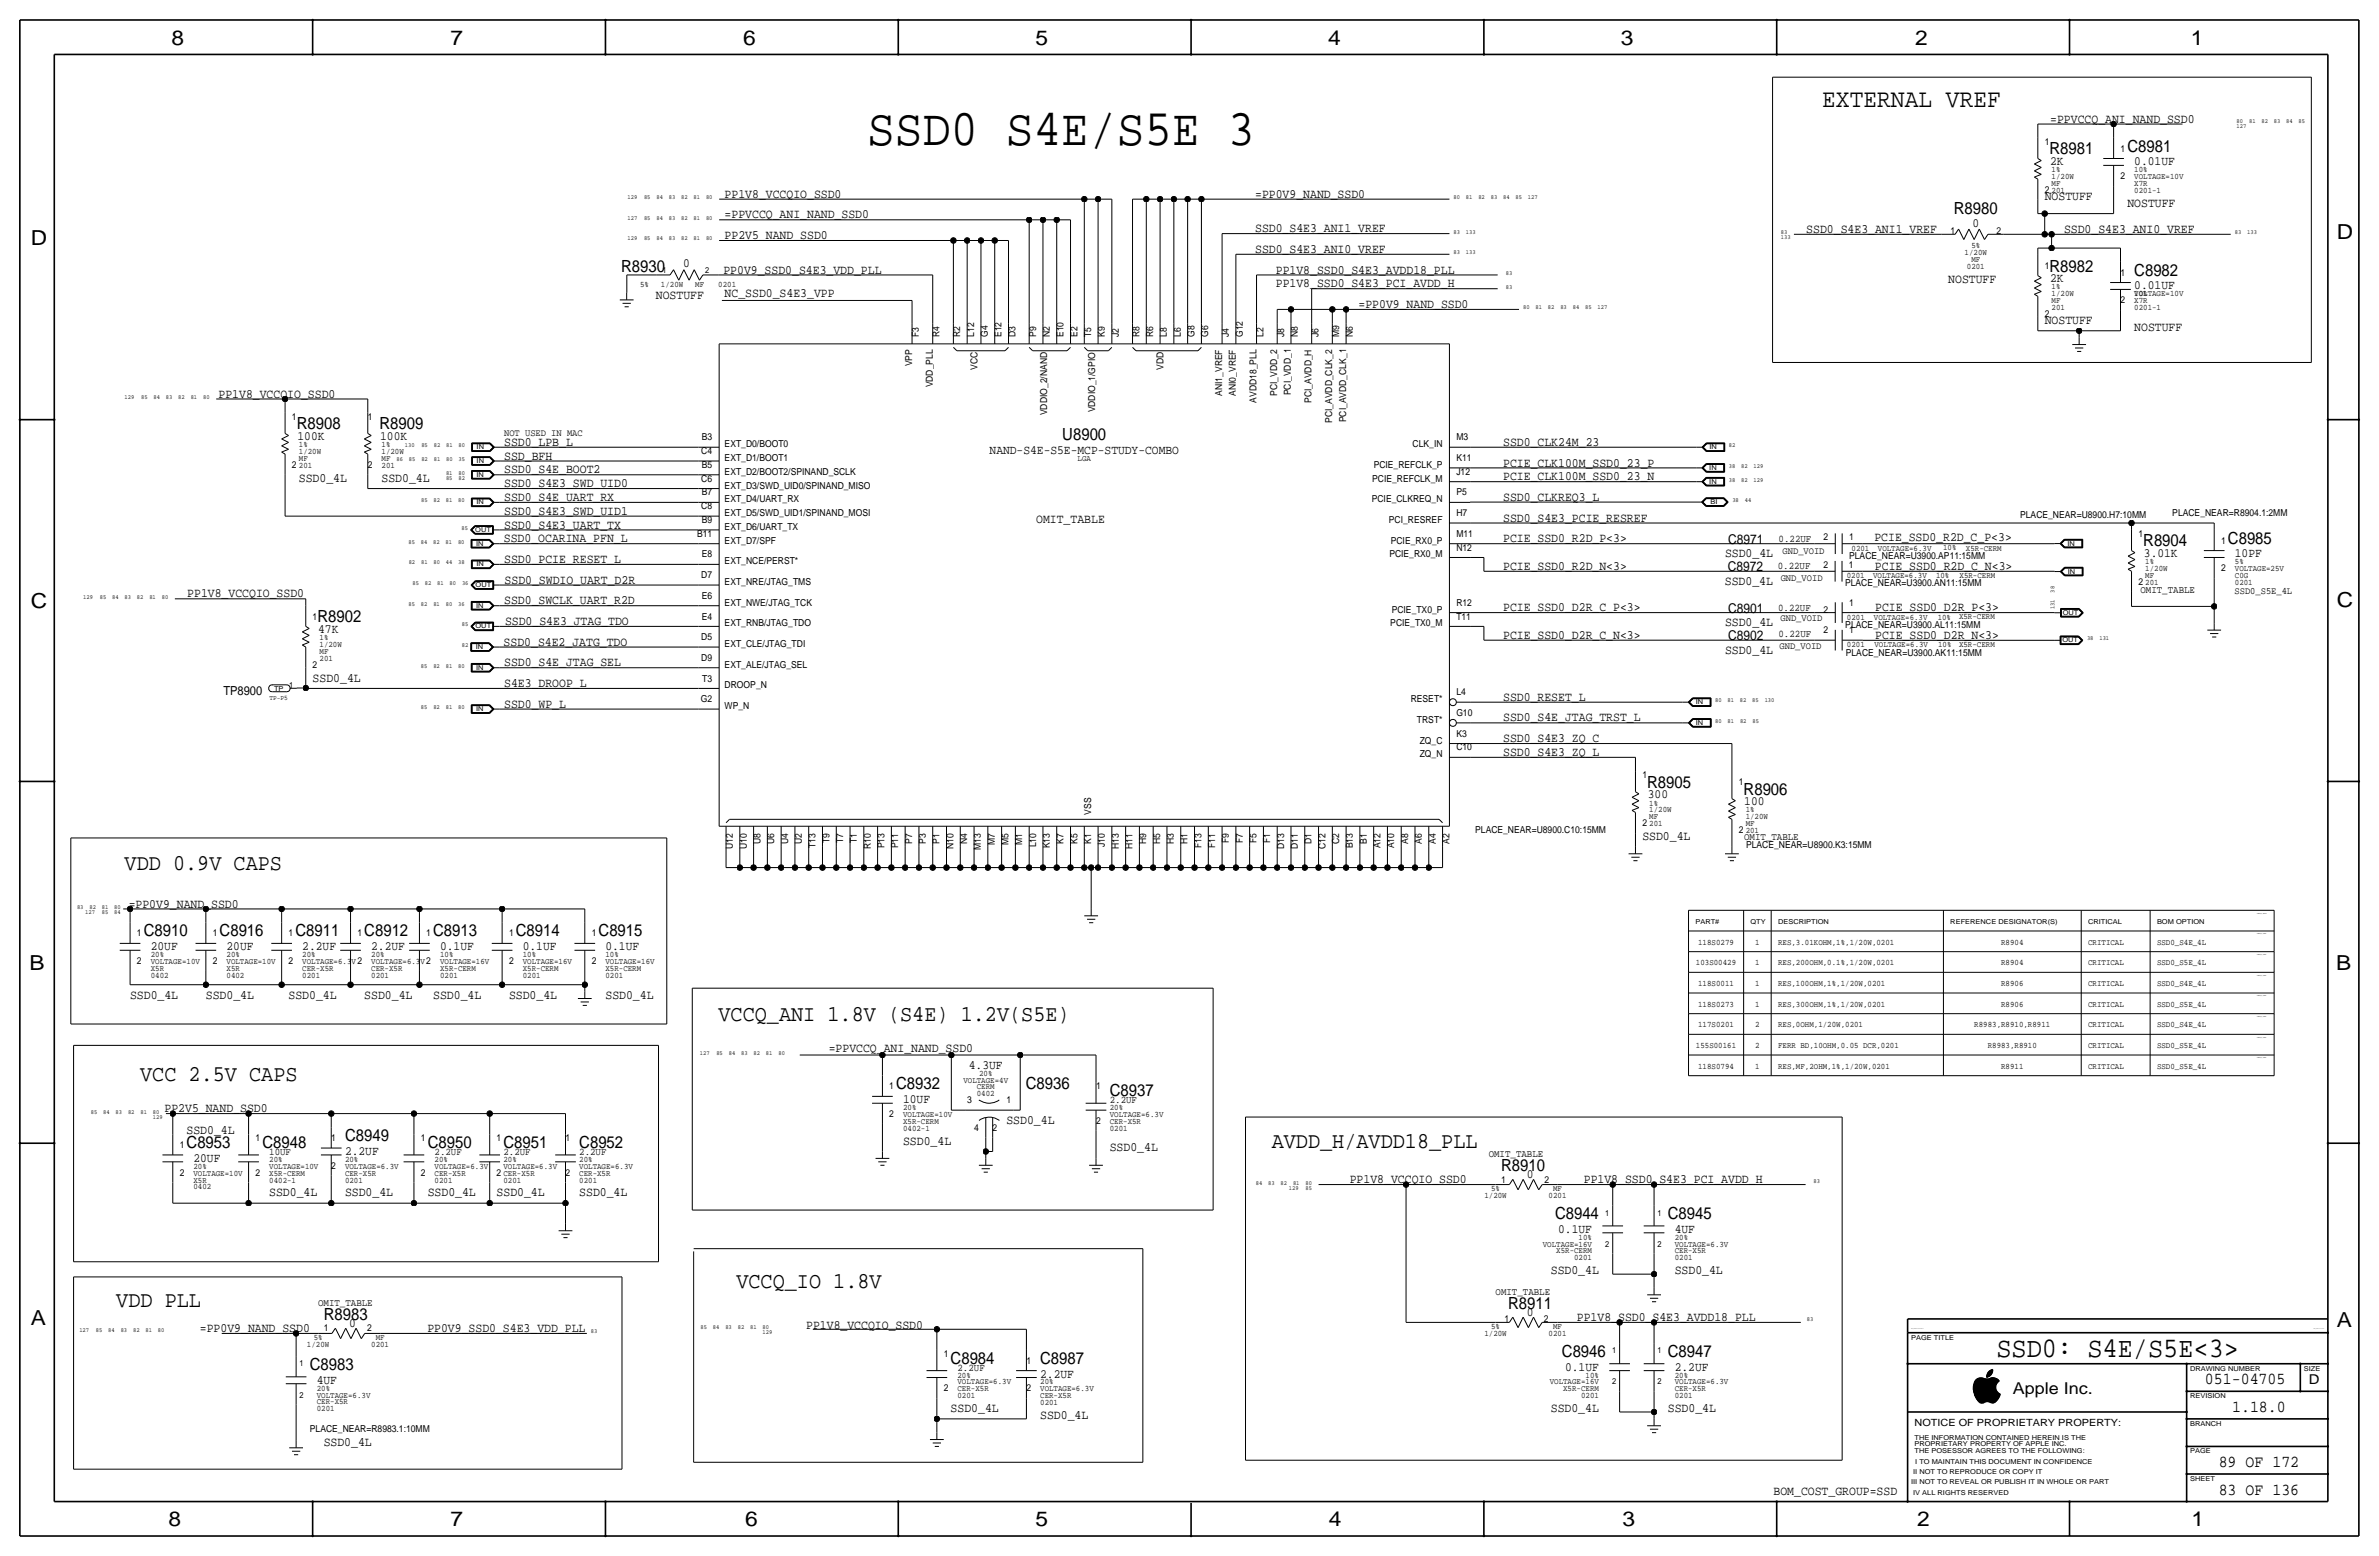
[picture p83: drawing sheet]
<svg xmlns="http://www.w3.org/2000/svg" width="877mm" height="574mm" viewBox="0 0 877 574" stroke-linecap="round" stroke-linejoin="round" font-family="sans-serif">
<defs><g id="words">
<text font-size="19.1" x="319.7" y="53.3">SSD0 S4E/S5E 3</text>
<text font-size="10.5" x="736" y="500.1">SSD0: S4E/S5E&lt;3&gt;</text>
<text font-size="9.5" x="671.8" y="39.4">EXTERNAL VREF</text>
<g font-size="8.3">
<text x="45.9" y="320.8">VDD 0.9V CAPS</text>
<text x="264.9" y="376.2">VCCQ_ANI 1.8V (S4E) 1.2V(S5E)</text>
<text x="51.7" y="398.3">VCC 2.5V CAPS</text>
<text x="468.8" y="423.2">AVDD_H/AVDD18_PLL</text>
<text x="271.5" y="474.7">VCCQ_IO 1.8V</text>
<text x="42.9" y="481.8">VDD PLL</text>
</g>
<g font-size="7.6">
<text x="63.2" y="16.5">8</text>
<text x="166.1" y="16.5">7</text>
<text x="274" y="16.5">6</text>
<text x="381.7" y="16.5">5</text>
<text x="489.7" y="16.5">4</text>
<text x="597.6" y="16.5">3</text>
<text x="706.1" y="16.5">2</text>
<text x="807.7" y="16.5">1</text>
<text x="861.5" y="88.1">D</text>
<text x="11.4" y="90.4">D</text>
<text x="11.4" y="224.3">C</text>
<text x="861.5" y="223.8">C</text>
<text x="10.9" y="357.6">B</text>
<text x="861.3" y="357.4">B</text>
<text x="11.4" y="488.4">A</text>
<text x="861.5" y="489.2">A</text>
<text x="62.2" y="562.6">8</text>
<text x="166.1" y="562.6">7</text>
<text x="274.8" y="562.6">6</text>
<text x="381.7" y="562.6">5</text>
<text x="489.9" y="562.6">4</text>
<text x="598.1" y="562.6">3</text>
<text x="706.8" y="562.6">2</text>
<text x="807.9" y="562.6">1</text>
</g>
<g font-size="6.2">
<text x="755.6" y="56.9">R8981</text>
<text x="784.3" y="55.9">C8981</text>
<text x="720.3" y="78.7">R8980</text>
<text x="229" y="100.1">R8930</text>
<text x="755.6" y="100.1">R8982</text>
<text x="786.8" y="101.6">C8982</text>
<text x="109.4" y="158.2">R8908</text>
<text x="139.9" y="158.2">R8909</text>
<text x="391.6" y="162.3">U8900</text>
<text x="790.1" y="201.4">R8904</text>
<text x="821.4" y="200.4">C8985</text>
<text x="117" y="229.4">R8902</text>
<text x="607.3" y="290.3">R8905</text>
<text x="642.8" y="292.9">R8906</text>
<text x="53" y="345.2">C8910</text>
<text x="81" y="345.2">C8916</text>
<text x="108.9" y="345.2">C8911</text>
<text x="134.3" y="345.2">C8912</text>
<text x="159.7" y="345.2">C8913</text>
<text x="190.2" y="345.2">C8914</text>
<text x="220.7" y="345.2">C8915</text>
<text x="330.4" y="401.6">C8932</text>
<text x="378.2" y="401.6">C8936</text>
<text x="409.1" y="404.1">C8937</text>
<text x="68.8" y="423.2">C8953</text>
<text x="96.7" y="423.2">C8948</text>
<text x="127.2" y="420.6">C8949</text>
<text x="157.7" y="423.2">C8950</text>
<text x="185.6" y="423.2">C8951</text>
<text x="213.6" y="423.2">C8952</text>
<text x="553.4" y="431.5">R8910</text>
<text x="573.3" y="449.3">C8944</text>
<text x="614.9" y="449.3">C8945</text>
<text x="556" y="482.3">R8911</text>
<text x="119.4" y="486.4">R8983</text>
<text x="350.5" y="502.7">C8984</text>
<text x="383.5" y="502.7">C8987</text>
<text x="575.8" y="500.1">C8946</text>
<text x="614.9" y="500.1">C8947</text>
<text x="114.2" y="505">C8983</text>
<text x="812.9" y="510.3">051-04705</text>
<text x="822.9" y="520.4">1.18.0</text>
<text x="818" y="540.8">89 OF 172</text>
<text x="818" y="550.9">83 OF 136</text>
</g>
<text font-size="6" x="742.1" y="513.9">Apple Inc.</text>
<g font-size="5">
<text x="637.1" y="200.4">C8971</text>
<text x="637" y="210.6">C8972</text>
<text x="637.1" y="225.8">C8901</text>
<text x="637.1" y="236">C8902</text>
<text x="851.2" y="510.3">D</text>
</g>
<g font-size="4.7">
<text x="755.9" y="45.2">=PPVCCQ_ANI_NAND_SSD0</text>
<text x="755.9" y="60.7">2K</text>
<text x="786.8" y="61">0.01UF</text>
<text x="267.2" y="72.9">PP1V8_VCCQIO_SSD0</text>
<text x="462.7" y="72.9">=PP0V9_NAND_SSD0</text>
<text x="753.8" y="73.7">NOSTUFF</text>
<text x="784.3" y="76.2">NOSTUFF</text>
<text x="267.2" y="80.5">=PPVCCQ_ANI_NAND_SSD0</text>
<text x="727.2" y="83.8">0</text>
<text x="267.2" y="88.1">PP2V5_NAND_SSD0</text>
<text x="462.7" y="85.6">SSD0_S4E3_ANI1_VREF</text>
<text x="665.9" y="85.9">SSD0_S4E3_ANI1_VREF</text>
<text x="760.9" y="85.9">SSD0_S4E3_ANI0_VREF</text>
<text x="462.7" y="93.2">SSD0_S4E3_ANI0_VREF</text>
<text x="251.9" y="98.6">0</text>
<text x="266.7" y="100.8">PP0V9_SSD0_S4E3_VDD_PLL</text>
<text x="470.4" y="100.8">PP1V8_SSD0_S4E3_AVDD18_PLL</text>
<text x="470.4" y="105.9">PP1V8_SSD0_S4E3_PCI_AVDD_H</text>
<text x="718.3" y="104.1">NOSTUFF</text>
<text x="755.9" y="103.9">2K</text>
<text x="786.8" y="106.7">0.01UF</text>
<text x="241.8" y="110.4">NOSTUFF</text>
<text x="267.2" y="109.5">NC_SSD0_S4E3_VPP</text>
<text x="500.8" y="113.5">=PP0V9_NAND_SSD0</text>
<text x="753.8" y="119.4">NOSTUFF</text>
<text x="786.8" y="121.9">NOSTUFF</text>
<text x="80.6" y="146.6">PP1V8_VCCQIO_SSD0</text>
<text x="109.7" y="162.1">100K</text>
<text x="140.2" y="162.1">100K</text>
<text x="185.9" y="164.3">SSD0_LPB_L</text>
<text x="364.8" y="167.4">NAND-S4E-S5E-MCP-STUDY-COMBO</text>
<text x="554.2" y="164.3">SSD0_CLK24M_23</text>
<text x="185.9" y="169.4">SSD_BFH</text>
<text x="554.2" y="172">PCIE_CLK100M_SSD0_23_P</text>
<text x="110.2" y="177.5">SSD0_4L</text>
<text x="140.7" y="177.5">SSD0_4L</text>
<text x="185.9" y="174.5">SSD0_S4E_BOOT2</text>
<text x="185.9" y="179.6">SSD0_S4E3_SWD_UID0</text>
<text x="554.2" y="177">PCIE_CLK100M_SSD0_23_N</text>
<text x="185.9" y="184.7">SSD0_S4E_UART_RX</text>
<text x="554.2" y="184.6">SSD0_CLKREQ3_L</text>
<text x="185.9" y="189.7">SSD0_S4E3_SWD_UID1</text>
<text x="185.9" y="194.8">SSD0_S4E3_UART_TX</text>
<text x="382" y="192.8">OMIT_TABLE</text>
<text x="554.2" y="192.3">SSD0_S4E3_PCIE_RESREF</text>
<text x="185.8" y="199.9">SSD0_OCARINA_PFN_L</text>
<text x="554.2" y="199.9">PCIE_SSD0_R2D_P&lt;3&gt;</text>
<text x="691" y="199.4">PCIE_SSD0_R2D_C_P&lt;3&gt;</text>
<text x="185.9" y="207.5">SSD0_PCIE_RESET_L</text>
<text x="636" y="205.5">SSD0_4L</text>
<text x="790.4" y="205.2">3.01K</text>
<text x="823.9" y="205.5">10PF</text>
<text x="186" y="215.1">SSD0_SWDIO_UART_D2R</text>
<text x="554.2" y="210.1">PCIE_SSD0_R2D_N&lt;3&gt;</text>
<text x="635.9" y="215.6">SSD0_4L</text>
<text x="691.2" y="210.1">PCIE_SSD0_R2D_C_N&lt;3&gt;</text>
<text x="69" y="220.2">PP1V8_VCCQIO_SSD0</text>
<text x="185.9" y="222.8">SSD0_SWCLK_UART_R2D</text>
<text x="554.2" y="225.3">PCIE_SSD0_D2R_C_P&lt;3&gt;</text>
<text x="691.3" y="225.3">PCIE_SSD0_D2R_P&lt;3&gt;</text>
<text x="117.3" y="233.2">47K</text>
<text x="186.2" y="230.4">SSD0_S4E3_JTAG_TDO</text>
<text x="636" y="230.9">SSD0_4L</text>
<text x="185.7" y="238">SSD0_S4E2_JATG_TDO</text>
<text x="554.2" y="235.5">PCIE_SSD0_D2R_C_N&lt;3&gt;</text>
<text x="691.3" y="235.5">PCIE_SSD0_D2R_N&lt;3&gt;</text>
<text x="185.9" y="245.6">SSD0_S4E_JTAG_SEL</text>
<text x="636" y="241">SSD0_4L</text>
<text x="115.3" y="251.2">SSD0_4L</text>
<text x="185.9" y="253.2">S4E3_DROOP_L</text>
<text x="185.9" y="260.9">SSD0_WP_L</text>
<text x="554.2" y="258.3">SSD0_RESET_L</text>
<text x="554.2" y="265.9">SSD0_S4E_JTAG_TRST_L</text>
<text x="554.2" y="273.6">SSD0_S4E3_ZQ_C</text>
<text x="554.2" y="278.6">SSD0_S4E3_ZQ_L</text>
<text x="607.5" y="294.1">300</text>
<text x="643.1" y="296.7">100</text>
<text x="605.5" y="309.6">SSD0_4L</text>
<text x="47.4" y="334.5">=PP0V9_NAND_SSD0</text>
<text x="55.6" y="350.3">20UF</text>
<text x="83.5" y="350.3">20UF</text>
<text x="111.5" y="350.3">2.2UF</text>
<text x="136.9" y="350.3">2.2UF</text>
<text x="162.3" y="350.3">0.1UF</text>
<text x="192.7" y="350.3">0.1UF</text>
<text x="223.2" y="350.3">0.1UF</text>
<text x="48" y="368">SSD0_4L</text>
<text x="75.9" y="368">SSD0_4L</text>
<text x="106.4" y="368">SSD0_4L</text>
<text x="134.3" y="368">SSD0_4L</text>
<text x="159.7" y="368">SSD0_4L</text>
<text x="187.7" y="368">SSD0_4L</text>
<text x="223.2" y="368">SSD0_4L</text>
<text x="305.5" y="387.9">=PPVCCQ_ANI_NAND_SSD0</text>
<text x="357.2" y="394">4.3UF</text>
<text x="332.9" y="406.7">10UF</text>
<text x="60.7" y="410">PP2V5_NAND_SSD0</text>
<text x="68.8" y="418.1">SSD0_4L</text>
<text x="371" y="414.3">SSD0_4L</text>
<text x="127.2" y="425.7">2.2UF</text>
<text x="332.9" y="421.9">SSD0_4L</text>
<text x="409.1" y="424.4">SSD0_4L</text>
<text x="71.3" y="428.2">20UF</text>
<text x="497.6" y="436.1">PP1V8_VCCQIO_SSD0</text>
<text x="562.8" y="434.1">0</text>
<text x="583.9" y="436.1">PP1V8_SSD0_S4E3_PCI_AVDD_H</text>
<text x="99.3" y="440.9">SSD0_4L</text>
<text x="127.2" y="440.9">SSD0_4L</text>
<text x="157.7" y="440.9">SSD0_4L</text>
<text x="183.1" y="440.9">SSD0_4L</text>
<text x="213.6" y="440.9">SSD0_4L</text>
<text x="574.5" y="454.4">0.1UF</text>
<text x="617.4" y="454.4">4UF</text>
<text x="571.7" y="469.6">SSD0_4L</text>
<text x="617.4" y="469.6">SSD0_4L</text>
<text x="562.8" y="484.9">0</text>
<text x="73.7" y="491">=PP0V9_NAND_SSD0</text>
<text x="128.7" y="489">0</text>
<text x="157.6" y="491">PP0V9_SSD0_S4E3_VDD_PLL</text>
<text x="297.2" y="490">PP1V8_VCCQIO_SSD0</text>
<text x="581.4" y="486.9">PP1V8_SSD0_S4E3_AVDD18_PLL</text>
<text x="383.5" y="507.7">2.2UF</text>
<text x="577" y="505.2">0.1UF</text>
<text x="617.4" y="505.2">2.2UF</text>
<text x="116.8" y="510">4UF</text>
<text x="350.5" y="520.4">SSD0_4L</text>
<text x="571.7" y="520.4">SSD0_4L</text>
<text x="614.9" y="520.4">SSD0_4L</text>
<text x="383.5" y="523">SSD0_4L</text>
<text x="119.3" y="532.9">SSD0_4L</text>
<text x="653.8" y="550.9">BOM_COST_GROUP=SSD</text>
</g>
<text font-size="4.6" x="82.3" y="256.2">TP8900</text>
<g font-size="3.8">
<text x="655.7" y="199.6">0.22UF</text>
<text x="655.4" y="209.6">0.22UF</text>
<text x="789.1" y="218.5">OMIT_TABLE</text>
<text x="655.5" y="225">0.22UF</text>
<text x="655.7" y="234.8">0.22UF</text>
<text x="643" y="309.6">OMIT_TABLE</text>
<text x="409.1" y="406.7">2.2UF</text>
<text x="99.3" y="425.7">10UF</text>
<text x="160.2" y="425.7">2.2UF</text>
<text x="185.6" y="425.7">2.2UF</text>
<text x="213.6" y="425.7">2.2UF</text>
<text x="548.8" y="426.5">OMIT_TABLE</text>
<text x="551.4" y="477.3">OMIT_TABLE</text>
<text x="117.3" y="481.3">OMIT_TABLE</text>
<text x="353" y="505.2">2.2UF</text>
</g>
<text font-size="3.7" x="705.8" y="525.5">NOTICE OF PROPRIETARY PROPERTY:</text>
<g font-size="3.6">
<text x="185.9" y="160.8">NOT USED IN MAC</text>
<text x="657.2" y="204.1">GND_VOID</text>
<text x="656.5" y="214">GND_VOID</text>
<text x="823.8" y="219.1">SSD0_S5E_4L</text>
<text x="656.4" y="229">GND_VOID</text>
<text x="656.1" y="239.2">GND_VOID</text>
</g>
<g font-size="3.5">
<text x="753.8" y="53.3">1</text>
<text x="781.8" y="55.9">1</text>
<text x="753.8" y="71.1">2</text>
<text x="781.8" y="66">2</text>
<text x="719" y="86.4">1</text>
<text x="736" y="86.4">2</text>
<text x="753.8" y="99.1">1</text>
<text x="781.8" y="101.6">1</text>
<text x="781.8" y="111.8">2</text>
<text x="753.8" y="116.8">2</text>
<text x="338.8" y="124.2" transform="rotate(-90 338.8 124.2)">F3</text>
<text x="346.4" y="124.2" transform="rotate(-90 346.4 124.2)">R4</text>
<text x="354" y="124.2" transform="rotate(-90 354 124.2)">R2</text>
<text x="359.1" y="124.2" transform="rotate(-90 359.1 124.2)">L12</text>
<text x="364.2" y="124.2" transform="rotate(-90 364.2 124.2)">G4</text>
<text x="369.3" y="124.2" transform="rotate(-90 369.3 124.2)">E12</text>
<text x="374.3" y="124.2" transform="rotate(-90 374.3 124.2)">D3</text>
<text x="382" y="124.2" transform="rotate(-90 382 124.2)">P9</text>
<text x="387" y="124.2" transform="rotate(-90 387 124.2)">N2</text>
<text x="392.1" y="124.2" transform="rotate(-90 392.1 124.2)">E10</text>
<text x="397.2" y="124.2" transform="rotate(-90 397.2 124.2)">E2</text>
<text x="402.3" y="124.2" transform="rotate(-90 402.3 124.2)">T5</text>
<text x="407.4" y="124.2" transform="rotate(-90 407.4 124.2)">K9</text>
<text x="412.4" y="124.2" transform="rotate(-90 412.4 124.2)">J2</text>
<text x="420.1" y="124.2" transform="rotate(-90 420.1 124.2)">R8</text>
<text x="425.1" y="124.2" transform="rotate(-90 425.1 124.2)">R6</text>
<text x="430.2" y="124.2" transform="rotate(-90 430.2 124.2)">L8</text>
<text x="435.3" y="124.2" transform="rotate(-90 435.3 124.2)">L6</text>
<text x="440.4" y="124.2" transform="rotate(-90 440.4 124.2)">G8</text>
<text x="445.5" y="124.2" transform="rotate(-90 445.5 124.2)">G6</text>
<text x="453.1" y="124.2" transform="rotate(-90 453.1 124.2)">J4</text>
<text x="458.2" y="124.2" transform="rotate(-90 458.2 124.2)">G12</text>
<text x="465.8" y="124.2" transform="rotate(-90 465.8 124.2)">L2</text>
<text x="473.4" y="124.2" transform="rotate(-90 473.4 124.2)">J8</text>
<text x="478.5" y="124.2" transform="rotate(-90 478.5 124.2)">N8</text>
<text x="486.1" y="124.2" transform="rotate(-90 486.1 124.2)">J6</text>
<text x="493.7" y="124.2" transform="rotate(-90 493.7 124.2)">M9</text>
<text x="498.8" y="124.2" transform="rotate(-90 498.8 124.2)">N6</text>
<text x="336.2" y="135.1" transform="rotate(-90 336.2 135.1)">VPP</text>
<text x="360.4" y="136.4" transform="rotate(-90 360.4 136.4)">VCC</text>
<text x="429" y="136.4" transform="rotate(-90 429 136.4)">VDD</text>
<text x="343.9" y="142.8" transform="rotate(-90 343.9 142.8)">VDD_PLL</text>
<text x="450.5" y="145.9" transform="rotate(-90 450.5 145.9)">ANI1_VREF</text>
<text x="455.6" y="145.9" transform="rotate(-90 455.6 145.9)">ANI0_VREF</text>
<text x="463.2" y="148.4" transform="rotate(-90 463.2 148.4)">AVDD18_PLL</text>
<text x="470.9" y="145.9" transform="rotate(-90 470.9 145.9)">PCI_VDD_2</text>
<text x="475.9" y="145.7" transform="rotate(-90 475.9 145.7)">PCI_VDD_1</text>
<text x="483.6" y="148.6" transform="rotate(-90 483.6 148.6)">PCI_AVDD_H</text>
<text x="107.6" y="154.7">1</text>
<text x="135.6" y="154.7">1</text>
<text x="386" y="153.1" transform="rotate(-90 386 153.1)">VDDIO_2/NAND</text>
<text x="403.8" y="152" transform="rotate(-90 403.8 152)">VDDIO_1/GPIO</text>
<text x="491.2" y="155.9" transform="rotate(-90 491.2 155.9)">PCI_AVDD_CLK_2</text>
<text x="496.3" y="155.7" transform="rotate(-90 496.3 155.7)">PCI_AVDD_CLK_1</text>
<text x="258.6" y="167.4">C4</text>
<text x="258.7" y="162.3">B3</text>
<text x="267.2" y="164.8">EXT_D0/BOOT0</text>
<text x="520.8" y="164.8">CLK_IN</text>
<text x="536.9" y="162.3">M3</text>
<text x="107.6" y="172.5">2</text>
<text x="135.6" y="172.5">2</text>
<text x="258.7" y="172.5">B5</text>
<text x="267.2" y="169.9">EXT_D1/BOOT1</text>
<text x="506.4" y="172.5">PCIE_REFCLK_P</text>
<text x="536.9" y="169.9">K11</text>
<text x="258.6" y="177.5">C6</text>
<text x="267.2" y="175">EXT_D2/BOOT2/SPINAND_SCLK</text>
<text x="505.9" y="177.5">PCIE_REFCLK_M</text>
<text x="536.9" y="175">J12</text>
<text x="258.7" y="182.6">B7</text>
<text x="267.2" y="180.1">EXT_D3/SWD_UID0/SPINAND_MISO</text>
<text x="267.2" y="185.2">EXT_D4/UART_RX</text>
<text x="505.7" y="185.2">PCIE_CLKREQ_N</text>
<text x="536.9" y="182.6">P5</text>
<text x="258.6" y="187.7">C8</text>
<text x="267.2" y="190.2">EXT_D5/SWD_UID1/SPINAND_MOSI</text>
<text x="536.9" y="190.2">H7</text>
<text x="744.8" y="190.9">PLACE_NEAR=U8900.H7:10MM</text>
<text x="800.9" y="190">PLACE_NEAR=R8904.1:2MM</text>
<text x="257" y="197.9">B11</text>
<text x="258.7" y="192.8">B9</text>
<text x="267.2" y="195.3">EXT_D6/UART_TX</text>
<text x="512" y="192.8">PCI_RESREF</text>
<text x="536.9" y="197.9">M11</text>
<text x="788.4" y="197.9">1</text>
<text x="267.2" y="200.4">EXT_D7/SPF</text>
<text x="512.7" y="200.4">PCIE_RX0_P</text>
<text x="536.9" y="202.9">N12</text>
<text x="672.3" y="199.1">2</text>
<text x="681.7" y="199.1">1</text>
<text x="818.8" y="200.4">1</text>
<text x="258.7" y="205.5">E8</text>
<text x="267.2" y="208">EXT_NCE/PERST*</text>
<text x="512.2" y="205.5">PCIE_RX0_M</text>
<text x="672.3" y="209.3">2</text>
<text x="681.6" y="209.3">1</text>
<text x="681.7" y="206">PLACE_NEAR=U3900.AP11:15MM</text>
<text x="258.6" y="213.1">D7</text>
<text x="267.2" y="215.6">EXT_NRE/JTAG_TMS</text>
<text x="680.2" y="216">PLACE_NEAR=U3900.AN11:15MM</text>
<text x="788.4" y="215.6">2</text>
<text x="818.8" y="210.6">2</text>
<text x="258.7" y="220.7">E6</text>
<text x="267.2" y="223.3">EXT_NWE/JTAG_TCK</text>
<text x="513.1" y="225.8">PCIE_TX0_P</text>
<text x="536.9" y="223.3">R12</text>
<text x="672.3" y="225.8">2</text>
<text x="681.7" y="223.3">1</text>
<text x="115.3" y="228.3">1</text>
<text x="258.7" y="228.3">E4</text>
<text x="267.2" y="230.9">EXT_RNB/JTAG_TDO</text>
<text x="512.6" y="230.9">PCIE_TX0_M</text>
<text x="536.9" y="228.3">T11</text>
<text x="672.3" y="233.4">2</text>
<text x="680.3" y="231.4">PLACE_NEAR=U3900.AL11:15MM</text>
<text x="681.7" y="233.4">1</text>
<text x="258.6" y="236">D5</text>
<text x="267.2" y="238.5">EXT_CLE/JTAG_TDI</text>
<text x="258.6" y="243.6">D9</text>
<text x="680.5" y="241.7">PLACE_NEAR=U3900.AK11:15MM</text>
<text x="115.3" y="246.1">2</text>
<text x="258.9" y="251.2">T3</text>
<text x="267.2" y="246.1">EXT_ALE/JTAG_SEL</text>
<text x="267.2" y="253.7">DROOP_N</text>
<text x="536.9" y="256.3">L4</text>
<text x="258.4" y="258.8">G2</text>
<text x="267.2" y="261.4">WP_N</text>
<text x="520.1" y="258.8">RESET*</text>
<text x="536.9" y="263.9">G10</text>
<text x="522.4" y="266.4">TRST*</text>
<text x="523.4" y="274.1">ZQ_C</text>
<text x="536.9" y="271.5">K3</text>
<text x="523.4" y="279.1">ZQ_N</text>
<text x="536.9" y="276.6">C10</text>
<text x="605.5" y="286.8">1</text>
<text x="641" y="289.3">1</text>
<text x="402.3" y="300.2" transform="rotate(-90 402.3 300.2)">VSS</text>
<text x="605.5" y="304.5">2</text>
<text x="280.4" y="311.1" transform="rotate(-90 280.4 311.1)">U8</text>
<text x="285.4" y="311.1" transform="rotate(-90 285.4 311.1)">U6</text>
<text x="290.5" y="311.1" transform="rotate(-90 290.5 311.1)">U4</text>
<text x="295.6" y="311.1" transform="rotate(-90 295.6 311.1)">U2</text>
<text x="305.8" y="310.8" transform="rotate(-90 305.8 310.8)">T9</text>
<text x="310.8" y="310.8" transform="rotate(-90 310.8 310.8)">T7</text>
<text x="315.9" y="310.8" transform="rotate(-90 315.9 310.8)">T1</text>
<text x="336.2" y="310.9" transform="rotate(-90 336.2 310.9)">P7</text>
<text x="341.3" y="310.9" transform="rotate(-90 341.3 310.9)">P3</text>
<text x="346.4" y="310.9" transform="rotate(-90 346.4 310.9)">P1</text>
<text x="356.6" y="311.1" transform="rotate(-90 356.6 311.1)">N4</text>
<text x="366.7" y="311.5" transform="rotate(-90 366.7 311.5)">M7</text>
<text x="371.8" y="311.5" transform="rotate(-90 371.8 311.5)">M5</text>
<text x="376.9" y="311.5" transform="rotate(-90 376.9 311.5)">M1</text>
<text x="392.1" y="310.9" transform="rotate(-90 392.1 310.9)">K7</text>
<text x="397.2" y="310.9" transform="rotate(-90 397.2 310.9)">K5</text>
<text x="402.3" y="310.9" transform="rotate(-90 402.3 310.9)">K1</text>
<text x="422.6" y="311.1" transform="rotate(-90 422.6 311.1)">H9</text>
<text x="427.7" y="311.1" transform="rotate(-90 427.7 311.1)">H5</text>
<text x="432.8" y="311.1" transform="rotate(-90 432.8 311.1)">H3</text>
<text x="437.8" y="311.1" transform="rotate(-90 437.8 311.1)">H1</text>
<text x="453.1" y="310.8" transform="rotate(-90 453.1 310.8)">F9</text>
<text x="458.2" y="310.8" transform="rotate(-90 458.2 310.8)">F7</text>
<text x="463.2" y="310.8" transform="rotate(-90 463.2 310.8)">F5</text>
<text x="468.3" y="310.8" transform="rotate(-90 468.3 310.8)">F1</text>
<text x="483.6" y="311.1" transform="rotate(-90 483.6 311.1)">D1</text>
<text x="493.7" y="311.1" transform="rotate(-90 493.7 311.1)">C2</text>
<text x="503.9" y="310.9" transform="rotate(-90 503.9 310.9)">B1</text>
<text x="519.1" y="310.9" transform="rotate(-90 519.1 310.9)">A8</text>
<text x="524.2" y="310.9" transform="rotate(-90 524.2 310.9)">A6</text>
<text x="529.3" y="310.9" transform="rotate(-90 529.3 310.9)">A4</text>
<text x="534.4" y="310.9" transform="rotate(-90 534.4 310.9)">A2</text>
<text x="543.9" y="306.9">PLACE_NEAR=U8900.C10:15MM</text>
<text x="641" y="307.1">2</text>
<text x="270.2" y="312.9" transform="rotate(-90 270.2 312.9)">U12</text>
<text x="275.3" y="312.9" transform="rotate(-90 275.3 312.9)">U10</text>
<text x="300.7" y="312.5" transform="rotate(-90 300.7 312.5)">T13</text>
<text x="321" y="312.9" transform="rotate(-90 321 312.9)">R10</text>
<text x="326.1" y="312.7" transform="rotate(-90 326.1 312.7)">P13</text>
<text x="331.2" y="312.7" transform="rotate(-90 331.2 312.7)">P11</text>
<text x="351.5" y="312.9" transform="rotate(-90 351.5 312.9)">N10</text>
<text x="361.6" y="313.2" transform="rotate(-90 361.6 313.2)">M13</text>
<text x="382" y="312.3" transform="rotate(-90 382 312.3)">L10</text>
<text x="387" y="312.7" transform="rotate(-90 387 312.7)">K13</text>
<text x="407.4" y="312.2" transform="rotate(-90 407.4 312.2)">J10</text>
<text x="412.4" y="312.9" transform="rotate(-90 412.4 312.9)">H13</text>
<text x="417.5" y="312.9" transform="rotate(-90 417.5 312.9)">H11</text>
<text x="442.9" y="312.5" transform="rotate(-90 442.9 312.5)">F13</text>
<text x="448" y="312.5" transform="rotate(-90 448 312.5)">F11</text>
<text x="473.4" y="312.9" transform="rotate(-90 473.4 312.9)">D13</text>
<text x="478.5" y="312.9" transform="rotate(-90 478.5 312.9)">D11</text>
<text x="488.6" y="312.9" transform="rotate(-90 488.6 312.9)">C12</text>
<text x="498.8" y="312.7" transform="rotate(-90 498.8 312.7)">B13</text>
<text x="509" y="312.7" transform="rotate(-90 509 312.7)">A12</text>
<text x="514" y="312.7" transform="rotate(-90 514 312.7)">A10</text>
<text x="643.7" y="312.6">PLACE_NEAR=U8900.K3:15MM</text>
<text x="50.5" y="345.2">1</text>
<text x="78.4" y="345.2">1</text>
<text x="106.4" y="345.2">1</text>
<text x="131.8" y="345.2">1</text>
<text x="157.2" y="345.2">1</text>
<text x="187.7" y="345.2">1</text>
<text x="218.1" y="345.2">1</text>
<text x="50.5" y="355.3">2</text>
<text x="78.4" y="355.3">2</text>
<text x="106.4" y="355.3">2</text>
<text x="131.8" y="355.3">2</text>
<text x="157.2" y="355.3">2</text>
<text x="187.7" y="355.3">2</text>
<text x="218.1" y="355.3">2</text>
<text x="327.9" y="401.6">1</text>
<text x="404.1" y="401.6">1</text>
<text x="356.6" y="406.7">3</text>
<text x="371" y="406.7">1</text>
<text x="327.9" y="411.7">2</text>
<text x="359.1" y="416.8">4</text>
<text x="366" y="416.8">2</text>
<text x="404.1" y="414.3">2</text>
<text x="66.2" y="423.2">1</text>
<text x="94.2" y="420.6">1</text>
<text x="122.1" y="420.6">1</text>
<text x="155.1" y="420.6">1</text>
<text x="183.1" y="420.6">1</text>
<text x="208.5" y="420.6">1</text>
<text x="122.1" y="430.8">2</text>
<text x="66.2" y="433.3">2</text>
<text x="94.2" y="433.3">2</text>
<text x="155.1" y="433.3">2</text>
<text x="183.1" y="433.3">2</text>
<text x="208.5" y="433.3">2</text>
<text x="553.4" y="435.9">1</text>
<text x="569.4" y="435.9">2</text>
<text x="119.4" y="490.7">1</text>
<text x="135.3" y="490.7">2</text>
<text x="554.7" y="487.4">1</text>
<text x="569.2" y="487.4">2</text>
<text x="347.9" y="500.1">1</text>
<text x="378.4" y="502.7">1</text>
<text x="347.9" y="512.8">2</text>
<text x="378.4" y="512.8">2</text>
<text x="114.2" y="527.8">PLACE_NEAR=R8983.1:10MM</text>
</g>
<g font-size="3.1">
<text x="756.4" y="63.5">1%</text>
<text x="786.8" y="63.5">10%</text>
<text x="756.4" y="68.6">MF</text>
<text x="756.4" y="66">1/20W</text>
<text x="756.4" y="71.1">201</text>
<text x="786.8" y="66">VOLTAGE=10V</text>
<text x="786.8" y="71.1">0201-1</text>
<text x="786.8" y="68.6">X7R</text>
<text x="724.3" y="94">1/20W</text>
<text x="726.8" y="91.4">5%</text>
<text x="244.2" y="100.6">1</text>
<text x="260" y="100.6">2</text>
<text x="725.1" y="99.1">0201</text>
<text x="726.8" y="96.5">MF</text>
<text x="236" y="105.9">5%</text>
<text x="243.7" y="105.9">1/20W</text>
<text x="256.3" y="105.9">MF</text>
<text x="264.8" y="105.9">0201</text>
<text x="756.4" y="106.7">1%</text>
<text x="756.4" y="111.8">MF</text>
<text x="756.4" y="109.2">1/20W</text>
<text x="786.8" y="109.2">VOLTAGE=10V</text>
<text x="786.8" y="111.8">X7R</text>
<text x="786.8" y="109.2">10%</text>
<text x="756.4" y="114.3">201</text>
<text x="786.8" y="114.3">0201-1</text>
<text x="110.2" y="164.8">1%</text>
<text x="110.2" y="167.4">1/20W</text>
<text x="140.7" y="164.8">1%</text>
<text x="140.7" y="167.4">1/20W</text>
<text x="110.2" y="169.9">MF</text>
<text x="110.2" y="172.5">201</text>
<text x="140.7" y="172.5">201</text>
<text x="140.7" y="169.9">MF</text>
<text x="397.3" y="169.9">LGA</text>
<text x="682.6" y="202.9">0201</text>
<text x="692.3" y="202.9">VOLTAGE=6.3V</text>
<text x="716.3" y="202.7">10%</text>
<text x="724.8" y="203.1">X5R-CERM</text>
<text x="790.9" y="208">1%</text>
<text x="823.9" y="208">5%</text>
<text x="680.9" y="213.1">0201</text>
<text x="690.6" y="213.1">VOLTAGE=6.3V</text>
<text x="713.8" y="213.1">10%</text>
<text x="722.4" y="212.9">X5R-CERM</text>
<text x="790.9" y="213.1">MF</text>
<text x="790.9" y="210.6">1/20W</text>
<text x="790.9" y="215.6">201</text>
<text x="823.9" y="210.6">VOLTAGE=25V</text>
<text x="823.9" y="215.6">0201</text>
<text x="823.9" y="213.1">C0G</text>
<text x="680.9" y="228.3">0201</text>
<text x="690.8" y="228.3">VOLTAGE=6.3V</text>
<text x="714.4" y="228.3">10%</text>
<text x="722.2" y="228.1">X5R-CERM</text>
<text x="117.8" y="236">1%</text>
<text x="117.8" y="238.5">1/20W</text>
<text x="680.9" y="238.5">0201</text>
<text x="691" y="238.5">VOLTAGE=6.3V</text>
<text x="714.5" y="238.3">10%</text>
<text x="722.2" y="238.5">X5R-CERM</text>
<text x="117.8" y="241">MF</text>
<text x="117.8" y="243.6">201</text>
<text x="106.6" y="253.4">1</text>
<text x="608" y="299.5">1/20W</text>
<text x="608" y="296.9">1%</text>
<text x="643.6" y="299.5">1%</text>
<text x="608" y="302">MF</text>
<text x="608" y="304.5">201</text>
<text x="643.6" y="302">1/20W</text>
<text x="643.6" y="304.5">MF</text>
<text x="643.6" y="307.1">201</text>
<text x="55.6" y="352.8">20%</text>
<text x="83.5" y="352.8">20%</text>
<text x="111.5" y="352.8">20%</text>
<text x="136.9" y="352.8">20%</text>
<text x="162.3" y="352.8">10%</text>
<text x="192.7" y="352.8">10%</text>
<text x="223.2" y="352.8">10%</text>
<text x="626.1" y="348.2">118S0279</text>
<text x="647.1" y="348.2">1</text>
<text x="655.5" y="348.2">RES,3.01KOHM,1%,1/20W,0201</text>
<text x="737.8" y="348.2">R8904</text>
<text x="769.8" y="348.2">CRITICAL</text>
<text x="795.2" y="348.2">SSD0_S4E_4L</text>
<text x="55.6" y="355.3">VOLTAGE=10V</text>
<text x="55.6" y="357.9">X5R</text>
<text x="83.5" y="357.9">X5R</text>
<text x="83.5" y="355.3">VOLTAGE=10V</text>
<text x="111.5" y="357.9">CER-X5R</text>
<text x="111.5" y="355.3">VOLTAGE=6.3V</text>
<text x="136.9" y="357.9">CER-X5R</text>
<text x="136.9" y="355.3">VOLTAGE=6.3V</text>
<text x="162.3" y="357.9">X5R-CERM</text>
<text x="162.3" y="355.3">VOLTAGE=16V</text>
<text x="192.7" y="355.3">VOLTAGE=16V</text>
<text x="192.7" y="357.9">X5R-CERM</text>
<text x="223.2" y="357.9">X5R-CERM</text>
<text x="223.2" y="355.3">VOLTAGE=16V</text>
<text x="625.2" y="355.9">103S00429</text>
<text x="647.1" y="355.9">1</text>
<text x="655.5" y="355.9">RES,200OHM,0.1%,1/20W,0201</text>
<text x="737.8" y="355.9">R8904</text>
<text x="769.8" y="355.9">CRITICAL</text>
<text x="795.2" y="355.9">SSD0_S5E_4L</text>
<text x="55.6" y="360.4">0402</text>
<text x="83.5" y="360.4">0402</text>
<text x="111.5" y="360.4">0201</text>
<text x="136.9" y="360.4">0201</text>
<text x="162.3" y="360.4">0201</text>
<text x="192.7" y="360.4">0201</text>
<text x="223.2" y="360.4">0201</text>
<text x="626.1" y="363.5">118S0011</text>
<text x="647.1" y="363.5">1</text>
<text x="655.5" y="363.5">RES,100OHM,1%,1/20W,0201</text>
<text x="737.8" y="363.5">R8906</text>
<text x="769.8" y="363.5">CRITICAL</text>
<text x="795.2" y="363.5">SSD0_S4E_4L</text>
<text x="626.1" y="371.1">118S0273</text>
<text x="647.1" y="371.1">1</text>
<text x="655.5" y="371.1">RES,300OHM,1%,1/20W,0201</text>
<text x="737.8" y="371.1">R8906</text>
<text x="769.8" y="371.1">CRITICAL</text>
<text x="795.2" y="371.1">SSD0_S5E_4L</text>
<text x="626.1" y="378.7">117S0201</text>
<text x="647.1" y="378.7">2</text>
<text x="655.5" y="378.7">RES,0OHM,1/20W,0201</text>
<text x="727.9" y="378.7">R8983,R8910,R8911</text>
<text x="769.8" y="378.7">CRITICAL</text>
<text x="795.2" y="378.7">SSD0_S4E_4L</text>
<text x="625.2" y="386.3">155S00161</text>
<text x="647.1" y="386.3">2</text>
<text x="655.5" y="386.3">FERR BD,10OHM,0.05 DCR,0201</text>
<text x="732.8" y="386.3">R8983,R8910</text>
<text x="769.8" y="386.3">CRITICAL</text>
<text x="795.2" y="386.3">SSD0_S5E_4L</text>
<text x="626.1" y="394">118S0794</text>
<text x="647.1" y="394">1</text>
<text x="655.5" y="394">RES,MF,2OHM,1%,1/20W,0201</text>
<text x="737.8" y="394">R8911</text>
<text x="769.8" y="394">CRITICAL</text>
<text x="795.2" y="394">SSD0_S5E_4L</text>
<text x="355.2" y="399">VOLTAGE=4V</text>
<text x="360.1" y="401.6">CERM</text>
<text x="360.9" y="396.5">20%</text>
<text x="360.1" y="404.1">0402</text>
<text x="332.9" y="411.7">VOLTAGE=10V</text>
<text x="332.9" y="409.2">20%</text>
<text x="409.1" y="409.2">20%</text>
<text x="409.1" y="411.7">VOLTAGE=6.3V</text>
<text x="332.9" y="416.8">0402-1</text>
<text x="332.9" y="414.3">X5R-CERM</text>
<text x="409.1" y="414.3">CER-X5R</text>
<text x="409.1" y="416.8">0201</text>
<text x="71.3" y="430.8">20%</text>
<text x="99.3" y="430.8">VOLTAGE=10V</text>
<text x="99.3" y="428.2">20%</text>
<text x="127.2" y="428.2">20%</text>
<text x="127.2" y="430.8">VOLTAGE=6.3V</text>
<text x="160.2" y="428.2">20%</text>
<text x="160.2" y="430.8">VOLTAGE=6.3V</text>
<text x="185.6" y="428.2">20%</text>
<text x="185.6" y="430.8">VOLTAGE=6.3V</text>
<text x="213.6" y="428.2">20%</text>
<text x="213.6" y="430.8">VOLTAGE=6.3V</text>
<text x="71.3" y="435.9">X5R</text>
<text x="71.3" y="433.3">VOLTAGE=10V</text>
<text x="99.3" y="435.9">0402-1</text>
<text x="99.3" y="433.3">X5R-CERM</text>
<text x="127.2" y="433.3">CER-X5R</text>
<text x="127.2" y="435.9">0201</text>
<text x="160.2" y="435.9">0201</text>
<text x="160.2" y="433.3">CER-X5R</text>
<text x="185.6" y="435.9">0201</text>
<text x="185.6" y="433.3">CER-X5R</text>
<text x="213.6" y="435.9">0201</text>
<text x="213.6" y="433.3">CER-X5R</text>
<text x="71.3" y="438.4">0402</text>
<text x="547.3" y="441.7">1/20W</text>
<text x="549.7" y="439.2">5%</text>
<text x="570.9" y="441.7">0201</text>
<text x="572.6" y="439.2">MF</text>
<text x="591.8" y="448.1">1</text>
<text x="611.1" y="448.1">1</text>
<text x="568.8" y="459.5">VOLTAGE=16V</text>
<text x="582" y="456.9">10%</text>
<text x="591.8" y="459.5">2</text>
<text x="611.1" y="459.5">2</text>
<text x="617.4" y="459.5">VOLTAGE=6.3V</text>
<text x="617.4" y="456.9">20%</text>
<text x="573.7" y="462">X5R-CERM</text>
<text x="580.3" y="464.6">0201</text>
<text x="617.4" y="464.6">0201</text>
<text x="617.4" y="462">CER-X5R</text>
<text x="549.7" y="490">5%</text>
<text x="572.6" y="490">MF</text>
<text x="113.2" y="496.6">1/20W</text>
<text x="115.6" y="494">5%</text>
<text x="136.9" y="496.6">0201</text>
<text x="138.5" y="494">MF</text>
<text x="547.3" y="492.5">1/20W</text>
<text x="570.9" y="492.5">0201</text>
<text x="110.4" y="503.7">1</text>
<text x="594.3" y="498.9">1</text>
<text x="611.1" y="498.9">1</text>
<text x="353" y="507.7">20%</text>
<text x="584.5" y="507.7">10%</text>
<text x="617.4" y="507.7">20%</text>
<text x="110.4" y="515.1">2</text>
<text x="116.8" y="512.6">20%</text>
<text x="116.8" y="515.1">VOLTAGE=6.3V</text>
<text x="353" y="515.4">0201</text>
<text x="353" y="512.8">CER-X5R</text>
<text x="353" y="510.3">VOLTAGE=6.3V</text>
<text x="383.5" y="515.4">CER-X5R</text>
<text x="383.5" y="510.3">20%</text>
<text x="383.5" y="512.8">VOLTAGE=6.3V</text>
<text x="571.3" y="510.3">VOLTAGE=16V</text>
<text x="576.3" y="512.8">X5R-CERM</text>
<text x="582.9" y="515.4">0201</text>
<text x="594.3" y="510.3">2</text>
<text x="611.1" y="510.3">2</text>
<text x="617.4" y="510.3">VOLTAGE=6.3V</text>
<text x="617.4" y="515.4">0201</text>
<text x="617.4" y="512.8">CER-X5R</text>
<text x="116.8" y="520.2">0201</text>
<text x="116.8" y="517.7">CER-X5R</text>
<text x="383.5" y="517.9">0201</text>
</g>
<text font-size="2.6" x="99.3" y="258">TP-P5</text>
<g font-size="2.5">
<text x="175.7" y="165.6">IN</text>
<text x="630.2" y="165.6">IN</text>
<text x="175.7" y="170.7">IN</text>
<text x="630.2" y="173.2">IN</text>
<text x="175.7" y="175.8">IN</text>
<text x="630.2" y="178.3">IN</text>
<text x="175.6" y="185.9">IN</text>
<text x="630.6" y="185.8">BI</text>
<text x="175.2" y="196.1">OUT</text>
<text x="175.5" y="201.2">IN</text>
<text x="762.2" y="201.1">IN</text>
<text x="175.6" y="208.8">IN</text>
<text x="762.3" y="211.4">IN</text>
<text x="175.4" y="216.4">OUT</text>
<text x="175.6" y="224">IN</text>
<text x="760.5" y="226.6">OUT</text>
<text x="175.3" y="231.6">OUT</text>
<text x="175.4" y="239.3">IN</text>
<text x="760.3" y="236.8">OUT</text>
<text x="175.6" y="246.9">IN</text>
<text x="101" y="254.7">TP</text>
<text x="175.6" y="262.1">IN</text>
<text x="625.1" y="259.6">IN</text>
<text x="625.2" y="267.2">IN</text>
<text x="625" y="340.6">PART#</text>
<text x="645.4" y="340.6">QTY</text>
<text x="655.5" y="340.6">DESCRIPTION</text>
<text x="719" y="340.6">REFERENCE DESIGNATOR(S)</text>
<text x="769.8" y="340.6">CRITICAL</text>
<text x="795.2" y="340.6">BOM OPTION</text>
<text x="704.5" y="493.8">PAGE TITLE</text>
<text x="807.4" y="505.2">DRAWING NUMBER</text>
<text x="849.3" y="505.2">SIZE</text>
<text x="807.4" y="515.4">REVISION</text>
<text x="807.4" y="525.5">BRANCH</text>
<text x="705.8" y="533.1">PROPRIETARY PROPERTY OF APPLE INC.</text>
<text x="705.8" y="530.6">THE INFORMATION CONTAINED HEREIN IS THE</text>
<text x="705.8" y="535.7">THE POSESSOR AGREES TO THE FOLLOWING:</text>
<text x="706.1" y="539.5">I TO MAINTAIN THIS DOCUMENT IN CONFIDENCE</text>
<text x="807.4" y="535.7">PAGE</text>
<text x="705.3" y="543.3">II NOT TO REPRODUCE OR COPY IT</text>
<text x="807.4" y="545.8">SHEET</text>
<text x="704.5" y="547.1">III NOT TO REVEAL OR PUBLISH IT IN WHOLE OR PART</text>
<text x="705.3" y="550.9">IV ALL RIGHTS RESERVED</text>
</g>
<g font-size="2.3">
<text x="824.6" y="45.2">80</text>
<text x="824.6" y="47">127</text>
<text x="829.2" y="45.2">81</text>
<text x="833.7" y="45.2">82</text>
<text x="838.3" y="45.2">83</text>
<text x="842.9" y="45.2">84</text>
<text x="847.4" y="45.2">85</text>
<text x="231.3" y="73.4">129</text>
<text x="237.4" y="73.4">85</text>
<text x="242" y="73.4">84</text>
<text x="246.6" y="73.4">83</text>
<text x="251.2" y="73.4">82</text>
<text x="255.7" y="73.4">81</text>
<text x="260.3" y="73.4">80</text>
<text x="535.9" y="73.4">80</text>
<text x="540.5" y="73.4">81</text>
<text x="545" y="73.4">82</text>
<text x="549.6" y="73.4">83</text>
<text x="554.2" y="73.4">84</text>
<text x="558.7" y="73.4">85</text>
<text x="563.3" y="73.4">127</text>
<text x="231.3" y="81">127</text>
<text x="237.4" y="81">85</text>
<text x="242" y="81">84</text>
<text x="246.6" y="81">83</text>
<text x="251.2" y="81">82</text>
<text x="255.7" y="81">81</text>
<text x="260.3" y="81">80</text>
<text x="231.3" y="88.6">129</text>
<text x="237.4" y="88.6">85</text>
<text x="242" y="88.6">84</text>
<text x="246.6" y="88.6">83</text>
<text x="251.2" y="88.6">82</text>
<text x="255.7" y="88.6">81</text>
<text x="260.3" y="88.6">80</text>
<text x="535.9" y="86.1">83</text>
<text x="540.5" y="86.1">133</text>
<text x="656.5" y="86.4">83</text>
<text x="656.5" y="88.2">133</text>
<text x="823.9" y="86.4">83</text>
<text x="828.5" y="86.4">133</text>
<text x="535.9" y="93.7">83</text>
<text x="540.5" y="93.7">133</text>
<text x="555.2" y="101.3">83</text>
<text x="555.2" y="106.4">83</text>
<text x="561.5" y="114">80</text>
<text x="566.1" y="114">81</text>
<text x="570.7" y="114">82</text>
<text x="575.3" y="114">83</text>
<text x="579.8" y="114">84</text>
<text x="584.4" y="114">85</text>
<text x="589" y="114">127</text>
<text x="45.9" y="147.1">129</text>
<text x="52" y="147.1">85</text>
<text x="56.6" y="147.1">84</text>
<text x="61.2" y="147.1">83</text>
<text x="65.7" y="147.1">82</text>
<text x="70.3" y="147.1">81</text>
<text x="74.9" y="147.1">80</text>
<text x="149.3" y="164.8">130</text>
<text x="155.3" y="164.8">85</text>
<text x="159.9" y="164.8">82</text>
<text x="164.5" y="164.8">81</text>
<text x="169.1" y="164.8">80</text>
<text x="637.4" y="164.8">82</text>
<text x="146.2" y="169.9">86</text>
<text x="150.8" y="169.9">85</text>
<text x="155.3" y="169.9">82</text>
<text x="159.9" y="169.9">81</text>
<text x="164.5" y="169.9">80</text>
<text x="169.1" y="169.9">35</text>
<text x="637.3" y="172.5">38</text>
<text x="641.9" y="172.5">82</text>
<text x="646.5" y="172.5">129</text>
<text x="164.4" y="175">81</text>
<text x="164.4" y="176.8">85</text>
<text x="169" y="175">80</text>
<text x="169" y="176.8">82</text>
<text x="637.3" y="177.5">38</text>
<text x="641.9" y="177.5">82</text>
<text x="646.5" y="177.5">129</text>
<text x="155.2" y="185.2">85</text>
<text x="159.8" y="185.2">82</text>
<text x="164.4" y="185.2">81</text>
<text x="169" y="185.2">80</text>
<text x="638.7" y="185.1">38</text>
<text x="643.2" y="185.1">44</text>
<text x="170.2" y="195.3">85</text>
<text x="150.6" y="200.4">85</text>
<text x="155.1" y="200.4">84</text>
<text x="159.7" y="200.4">82</text>
<text x="164.3" y="200.4">81</text>
<text x="168.9" y="200.4">80</text>
<text x="150.7" y="208">82</text>
<text x="155.2" y="208">81</text>
<text x="159.8" y="208">80</text>
<text x="164.4" y="208">44</text>
<text x="169" y="208">38</text>
<text x="152" y="215.6">85</text>
<text x="156.6" y="215.6">82</text>
<text x="161.2" y="215.6">81</text>
<text x="165.8" y="215.6">80</text>
<text x="170.3" y="215.6">36</text>
<text x="30.7" y="220.7">129</text>
<text x="36.8" y="220.7">85</text>
<text x="41.4" y="220.7">84</text>
<text x="45.9" y="220.7">83</text>
<text x="50.5" y="220.7">82</text>
<text x="55.1" y="220.7">81</text>
<text x="59.6" y="220.7">80</text>
<text x="757.5" y="218.4" transform="rotate(-90 757.5 218.4)">38</text>
<text x="150.6" y="223.3">85</text>
<text x="155.2" y="223.3">82</text>
<text x="159.8" y="223.3">81</text>
<text x="164.3" y="223.3">80</text>
<text x="168.9" y="223.3">36</text>
<text x="757.5" y="224.5" transform="rotate(-90 757.5 224.5)">131</text>
<text x="170.3" y="230.9">85</text>
<text x="170.3" y="238.5">82</text>
<text x="769.4" y="236">38</text>
<text x="774" y="236">131</text>
<text x="155.2" y="246.1">85</text>
<text x="159.8" y="246.1">82</text>
<text x="164.3" y="246.1">81</text>
<text x="168.9" y="246.1">80</text>
<text x="155.2" y="261.4">85</text>
<text x="159.8" y="261.4">82</text>
<text x="164.3" y="261.4">81</text>
<text x="168.9" y="261.4">80</text>
<text x="632.3" y="258.8">80</text>
<text x="636.9" y="258.8">81</text>
<text x="641.5" y="258.8">82</text>
<text x="646" y="258.8">85</text>
<text x="650.6" y="258.8">130</text>
<text x="632.4" y="266.4">80</text>
<text x="636.9" y="266.4">81</text>
<text x="641.5" y="266.4">82</text>
<text x="646.1" y="266.4">85</text>
<text x="28.4" y="335">83</text>
<text x="33" y="335">82</text>
<text x="37.5" y="335">81</text>
<text x="42.1" y="335">80</text>
<text x="31.4" y="336.9">127</text>
<text x="37.5" y="336.9">85</text>
<text x="42.1" y="336.9">84</text>
<text x="258" y="388.9">127</text>
<text x="264.1" y="388.9">85</text>
<text x="268.7" y="388.9">84</text>
<text x="273.3" y="388.9">83</text>
<text x="277.8" y="388.9">82</text>
<text x="282.4" y="388.9">81</text>
<text x="287" y="388.9">80</text>
<text x="33.5" y="410.5">85</text>
<text x="38" y="410.5">84</text>
<text x="42.6" y="410.5">83</text>
<text x="47.2" y="410.5">82</text>
<text x="51.8" y="410.5">81</text>
<text x="56.3" y="410.5">80</text>
<text x="56.3" y="412.3">129</text>
<text x="463" y="436.6">84</text>
<text x="467.6" y="436.6">83</text>
<text x="472.1" y="436.6">82</text>
<text x="476.7" y="436.6">81</text>
<text x="481.3" y="436.6">80</text>
<text x="668.6" y="436.1">83</text>
<text x="475.2" y="438.5">129</text>
<text x="481.3" y="438.5">85</text>
<text x="29.3" y="491">127</text>
<text x="35.4" y="491">85</text>
<text x="39.9" y="491">84</text>
<text x="44.5" y="491">83</text>
<text x="49.1" y="491">82</text>
<text x="53.6" y="491">81</text>
<text x="58.2" y="491">80</text>
<text x="217.9" y="491.5">83</text>
<text x="258.3" y="490">85</text>
<text x="262.8" y="490">84</text>
<text x="267.4" y="490">83</text>
<text x="272" y="490">82</text>
<text x="276.6" y="490">81</text>
<text x="281.1" y="490">80</text>
<text x="281.1" y="491.8">129</text>
<text x="666.1" y="486.9">83</text>
</g>
<g font-size=".4">
<text x="832.1" y="336.8">TABLE_5_HEAD</text>
<text x="832.1" y="344.4">TABLE_5_ITEM</text>
<text x="832.1" y="352">TABLE_5_ITEM</text>
<text x="832.1" y="359.7">TABLE_5_ITEM</text>
<text x="832.1" y="367.3">TABLE_5_ITEM</text>
<text x="832.1" y="374.9">TABLE_5_ITEM</text>
<text x="832.1" y="382.5">TABLE_5_ITEM</text>
<text x="832.1" y="390.1">TABLE_5_ITEM</text>
<text x="704.5" y="490">SYNC_MASTER=J185 NAVI10</text>
<text x="852.9" y="490">SYNC_DATE=10/03/2019</text>
</g>
</g></defs>
<g fill="none" stroke="#000" stroke-width=".37">
<path d="M653.5 28.4h198.6zM653.5 28.4v105.2zM852.1 28.4v105.2zM751.3 45.7h27.9zM751.3 45.7v5.1zM751.3 50.8v7.6zM751.3 58.4l1.3 .8zM775.4 58.4h7.6zM779.2 45.7v5.1zM779.2 45.7h25.4zM779.2 50.8v7.6zM265.1 73.4h134.6z"/>
<path d="M399.7 73.4h5.1zM399.7 73.4v45.7zM404.8 73.4h5.1zM404.8 73.4v45.7zM409.9 73.4v45.7zM417.5 73.4h5.1zM417.5 73.4v45.7zM422.6 73.4h5.1zM422.6 73.4v45.7zM427.7 73.4h5.1zM427.7 73.4v45.7zM432.8 73.4h5z"/>
<path d="M432.8 73.4v45.7zM437.8 73.4h5.1zM437.8 73.4v45.7zM442.9 73.4h91.5zM442.9 73.4v45.7zM750 65.3l1.3 .7zM750 65.3l2.6-1zM750 63l2.6 1.3zM750 63l2.6-1.3zM750 60.5l2.6 1.2zM750 60.5l2.6-1.3zM751.3 78.7h2.5z"/>
<path d="M751.3 73.7v5zM751.3 66v7.7zM753.8 78.7h25.4zM753.8 78.7v7.7zM775.4 61h7.6zM779.2 68.6v10.1zM779.2 61v7.6zM248.3 99.4l-1.3 1.9zM248.3 99.4l1.9 3.9zM252.1 99.4l-1.9 3.9zM252.1 99.4l2 3.9zM255.9 99.4l2 3.9z"/>
<path d="M255.9 99.4l-1.8 3.9zM265.1 81h114.3zM265.1 88.6h86.4zM351.5 88.6h5.1zM351.5 88.6v30.5zM356.6 88.6h5zM356.6 88.6v30.5zM361.6 88.6h5.1zM361.6 88.6v30.5zM366.7 88.6h5.1zM366.7 88.6v30.5zM371.8 88.6v30.5z"/>
<path d="M379.4 81h5.1zM379.4 81v38.1zM384.5 81h5.1zM384.5 81v38.1zM389.6 81h5.1zM389.6 81v38.1zM394.7 81v38.1zM450.5 86.1h83.9zM450.5 86.1v33zM455.6 93.7h78.8zM455.6 93.7v25.4zM661.4 86.4h54.3z"/>
<path d="M715.7 86.4h5.1zM722.1 84.4l-1.3 2zM722.1 84.4l1.9 3.9zM725.9 84.4l-1.9 3.9zM725.9 84.4l1.9 3.9zM729.7 84.4l1.9 3.9zM729.7 84.4l-1.9 3.9zM732.9 86.4h5.7zM732.9 86.4l-1.3 1.9zM738.6 86.4h15.2zM751.3 91.4h5.1zM751.3 91.4v2.6z"/>
<path d="M751.3 94v7.6zM753.8 86.4h2.6zM756.4 86.4h66zM756.4 86.4v5zM756.4 91.4h25.4zM781.8 91.4v5.1zM781.8 96.5v7.6zM228.5 110.5h5.1zM229.5 111.8h3.1zM230.3 113.1h1.5zM231.1 107.8h.1M231 107.8h.1"/>
<path d="M231 108v2.5zM231.1 101.3h10.9zM231.1 101.3v6.5zM242 101.3h5zM259.1 101.3h5.7zM259.1 101.3l-1.2 2zM264.8 101.3h79.1zM266.1 110.7h70.1zM336.2 110.7v8.4zM336.2 119.1v7.6zM343.9 101.3v17.8zM343.9 119.1v7.6z"/>
<path d="M351.5 119.1v7.6zM356.6 119.1v7.6zM361.6 119.1v7.6zM366.7 119.1v7.6zM371.8 119.1v7.6zM379.4 119.1v7.6zM384.5 119.1v7.6zM389.6 119.1v7.6zM394.7 119.1v7.6zM399.7 119.1v7.6zM404.8 119.1v7.6zM409.9 119.1v7.6z"/>
<path d="M417.5 119.1v7.6zM422.6 119.1v7.6zM427.7 119.1v7.6zM432.8 119.1v7.6zM437.8 119.1v7.6zM442.9 119.1v7.6zM450.5 119.1v7.6zM455.6 119.1v7.6zM463.2 101.3h88.9zM463.2 101.3v17.8zM463.2 119.1v7.6zM470.9 114h5z"/>
<path d="M470.9 114v5.1zM470.9 119.1v7.6zM475.9 114h15.3zM475.9 114v5.1zM475.9 119.1v7.6zM483.6 106.4h68.5zM483.6 106.4v12.7zM483.6 119.1v7.6zM491.2 114h5.1zM491.2 114v5.1zM491.2 119.1v7.6zM496.3 114h63.7z"/>
<path d="M496.3 114v5.1zM496.3 119.1v7.6zM750 108.5l1.3 .7zM750 108.5l2.6-1.1zM750 106.2l2.6 1.2zM750 106.2l2.6-1.3zM750 103.6l2.6 1.3zM750 103.6l2.6-1.2zM751.3 116.8v5.1zM751.3 109.2v7.6zM751.3 101.6l1.3 .8zM778 104.1h7.6z"/>
<path d="M778 106.7h7.6zM781.8 114.3v7.6zM781.8 106.7v7.6zM265.1 126.7h269.3zM265.1 126.7v177.8zM351.5 128l1.3 1.3zM352.8 129.3h17.7zM370.5 129.3l1.3-1.3zM379.4 128l1.3 1.3zM380.7 129.3h12.7zM394.7 128l-1.3 1.3zM399.7 128l1.3 1.3z"/>
<path d="M401 129.3h7.6zM408.6 129.3l1.3-1.3zM417.5 128l1.3 1.3zM418.8 129.3h22.9zM441.7 129.3l1.2-1.3zM534.4 126.7v177.8zM653.5 133.6h198.6zM751.3 121.9h15.2zM764 127h5.1zM765 128.3h3zM765.8 129.5h1.5zM766.5 121.9h15.3z"/>
<path d="M766.5 121.9v2.6zM766.5 124.5v2.5zM79.7 147.1h25.4zM105.1 147.1h30.5zM105.1 147.1v5zM105.1 152.1v7.7zM105.1 159.8l1.3 .7zM135.6 147.1v5zM135.6 152.1v7.7zM135.6 159.8l1.3 .7zM103.8 166.6l1.3 .8zM103.8 166.6l2.6-1z"/>
<path d="M103.8 164.3l2.6 1.3zM103.8 164.3l2.6-1.2zM103.8 161.8l2.6 1.3zM103.8 161.8l2.6-1.3zM105.1 175v15.2zM105.1 167.4v7.6zM134.3 166.6l1.3 .8zM134.3 166.6l2.6-1zM134.3 164.3l2.6 1.3zM134.3 164.3l2.6-1.2zM134.3 161.8l2.6 1.3zM134.3 161.8l2.6-1.3z"/>
<path d="M135.6 175v5.1zM135.6 167.4v7.6zM173.8 173.4v3.2zM173.8 176.6h6.8zM173.8 173.4h6.8zM173.9 168.4v3.1zM173.9 171.5h6.8zM173.9 168.4h6.8zM173.9 163.3v3.1zM173.9 166.4h6.8zM173.9 163.3h6.8zM173.9 173.5h6.7z"/>
<path d="M173.9 173.5v3zM173.9 176.5h6.7zM174 168.5h6.6zM174 168.5v2.9zM174 171.4h6.6zM174 163.4h6.6zM174 163.4v2.9zM174 166.3h6.6zM174 173.6h6.5zM174 173.6v2.8zM174 176.4h6.5zM174.1 168.6h6.5z"/>
<path d="M174.1 168.6v2.7zM174.1 171.3h6.5zM174.1 163.5h6.5zM174.1 163.5v2.7zM174.1 166.2h6.5zM174.1 173.7h6.4zM174.1 173.7v2.6zM174.1 176.3h6.4zM174.2 168.7h6.3zM174.2 168.7v2.5zM174.2 171.2h6.3zM174.2 163.6h6.3z"/>
<path d="M174.2 163.6v2.5zM174.2 166.1h6.3zM180.5 173.7l1.3 1.3zM180.5 176.3l1.3-1.3zM180.5 173.6l1.4 1.4zM180.5 176.4l1.4-1.4zM180.5 168.7l1.3 1.2zM180.5 171.2l1.3-1.3zM180.5 163.6l1.3 1.2zM180.5 166.1l1.3-1.3zM180.6 173.5l1.5 1.5zM180.6 176.5l1.5-1.5z"/>
<path d="M180.6 168.6l1.4 1.3zM180.6 171.3l1.4-1.4zM180.6 163.5l1.4 1.3zM180.6 166.2l1.4-1.4zM180.6 173.4l1.6 1.6zM180.6 176.6l1.6-1.6zM180.6 168.5l1.5 1.4zM180.6 171.4l1.5-1.5zM180.6 163.4l1.5 1.4zM180.6 166.3l1.5-1.5zM180.7 168.4l1.6 1.5zM180.7 171.5l1.6-1.6z"/>
<path d="M180.7 163.3l1.6 1.5zM180.7 166.4l1.6-1.6zM181.8 175h2.5zM181.8 169.9h2.6zM181.8 164.8h2.6zM184.3 175h73.2zM184.4 169.9h73.1zM184.4 164.8h73.1zM257.5 164.8h7.6zM257.5 169.9h7.6zM257.5 175h7.6zM534.4 172.5h7.6z"/>
<path d="M534.4 164.8h7.6zM534.4 177.5h7.6zM542 172.5h83.3zM542 177.5h83.3zM542 164.8h83.4zM625.3 177.5h2.6zM625.3 172.5h2.6zM625.4 164.8h2.5zM627.4 177.5l1.6-1.5zM627.4 177.5l1.6 1.6zM627.4 172.5l1.6-1.6zM627.4 172.5l1.6 1.5z"/>
<path d="M627.5 164.8l1.6-1.5zM627.5 164.8l1.6 1.6zM627.6 177.5l1.5-1.4zM627.6 177.5l1.5 1.5zM627.6 172.5l1.5-1.5zM627.6 172.5l1.5 1.4zM627.6 164.8l1.5-1.4zM627.6 164.8l1.5 1.5zM627.7 177.5l1.4-1.3zM627.7 177.5l1.4 1.4zM627.7 172.5l1.4-1.4zM627.7 172.5l1.4 1.3z"/>
<path d="M627.8 164.8l1.4 1.4zM627.9 177.5l1.3-1.2zM627.9 177.5l1.3 1.3zM627.9 172.5l1.3-1.3zM627.9 172.5l1.3 1.2zM627.9 164.8l1.3-1.2zM627.9 164.8l1.3 1.3zM629 176h6.8zM629 179.1h6.8zM629 170.9h6.8zM629 174h6.8zM629.1 176.1h6.6z"/>
<path d="M629.1 179h6.6zM629.1 171h6.6zM629.1 173.9h6.6zM629.1 163.3h6.8zM629.1 166.4h6.8zM629.1 176.2h6.5zM629.1 178.9h6.5zM629.1 171.1h6.5zM629.1 173.8h6.5zM629.1 163.4h6.7zM629.1 166.3h6.7zM629.2 176.3h6.3z"/>
<path d="M629.2 178.8h6.3zM629.2 171.2h6.3zM629.2 173.7h6.3zM629.2 163.5l-1.4 1.3zM629.2 163.5h6.5zM629.2 166.2h6.5zM629.2 163.6h6.4zM629.2 166.1h6.4zM635.5 176.3v2.5zM635.5 171.2v2.5zM635.6 163.6v2.5zM635.6 176.2v2.7z"/>
<path d="M635.6 171.1v2.7zM635.7 163.5v2.7zM635.7 176.1v2.9zM635.7 171v2.9zM635.8 163.4v2.9zM635.8 176v3.1zM635.8 170.9v3.1zM635.9 163.3v3.1zM105.1 190.2h152.4zM135.6 180.1h121.9zM173.5 195.3l1.6-1.5zM173.5 195.3l1.6 1.6z"/>
<path d="M173.6 195.3l1.5 1.5zM173.7 198.8v3.2zM173.7 198.8h6.8zM173.8 198.9h6.6zM173.8 198.9v3zM173.8 183.6v3.1zM173.8 186.7h6.8zM173.8 183.6h6.8zM173.8 195.3l1.4 1.4zM173.9 199h6.5zM173.9 199v2.8zM173.9 183.7h6.6z"/>
<path d="M173.9 183.7v2.9zM173.9 186.6h6.6zM173.9 195.3l1.3-1.2zM173.9 195.3l1.3 1.3zM174 199.1h6.3zM174 199.1v2.6zM174 183.8h6.5zM174 183.8v2.7zM174 186.5h6.5zM174.1 183.9h6.3zM174.1 183.9v2.5zM174.1 186.4h6.3z"/>
<path d="M175.1 193.8h6.8zM175.1 196.9h6.8zM175.1 193.9l-1.5 1.4zM175.1 193.9h6.7zM175.1 196.8h6.7zM175.2 194l-1.4 1.3zM175.2 194h6.5zM175.2 196.7h6.5zM175.2 194.1h6.4zM175.2 196.6h6.4zM180.3 199.1l1.3 1.3zM180.4 199l1.4 1.4z"/>
<path d="M180.4 198.9l1.5 1.5zM180.4 183.9l1.3 1.3zM180.4 186.4l1.3-1.2zM180.5 198.8l1.6 1.6zM180.5 183.8l1.4 1.4zM180.5 183.7l1.5 1.5zM180.5 186.6l1.5-1.4zM180.6 183.6l1.6 1.6zM181.6 195.3h2.5zM181.6 194.1v2.5zM181.7 194v2.7zM181.7 185.2h2.6z"/>
<path d="M181.8 193.9v2.9zM181.9 185.2l-1.4 1.3zM181.9 193.8v3.1zM182.2 185.2l-1.6 1.5zM184.1 195.3h73.4zM184.3 185.2h73.2zM257.5 180.1h7.6zM257.5 185.2h7.6zM257.5 190.2h7.6zM257.5 195.3h7.6zM534.4 192.8h7.6zM534.4 185.2h7.6z"/>
<path d="M542 185.1h83.2zM542 185.1h.1M542 192.8h243.8zM625.2 185.1h2.6zM627.3 185.1l1.6-1.6zM627.3 185.1l1.6 1.5zM627.5 185.1l1.5-1.5zM627.5 185.1l1.5 1.4zM627.6 185.1l1.4-1.4zM627.6 185.1l1.4 1.3zM627.8 185.1l1.3-1.3zM627.8 185.1l1.3 1.2z"/>
<path d="M628.9 186.6h6.7zM628.9 183.5h6.7zM629 186.5h6.5zM629 183.6h6.5zM629 186.4h6.5zM629 183.7h6.5zM629.1 186.3h6.3zM629.1 183.8h6.3zM635.4 183.8l1.3 1.3zM635.5 186.4l1.3-1.3zM635.5 183.7l1.3 1.4zM635.5 186.5l1.5-1.4z"/>
<path d="M635.5 183.6l1.5 1.5zM635.6 183.5l1.5 1.6zM636.7 185.1l-1.3 1.2zM637.1 185.1l-1.5 1.5zM676.6 196.6v7.6zM679.1 196.6v7.6zM761 198.8l-1.5 1.6zM761 198.8h6.8zM761.1 198.9h6.6zM761.1 199l-1.3 1.4zM761.1 199h6.5zM761.2 199.1h6.3z"/>
<path d="M767.5 199.1v2.5zM767.6 199v2.7zM767.7 198.9v2.9zM767.8 198.8v3.1zM785.8 192.8h30.5zM785.8 192.8v2.5zM785.8 195.3v7.6zM816.3 192.8v2.5zM816.3 195.3v7.6zM173.6 215.6l1.6-1.5zM173.6 215.6l1.6 1.6zM173.7 202h6.8z"/>
<path d="M173.8 206.5v3.1zM173.8 209.6h6.8zM173.8 206.5h6.8zM173.8 201.9h6.6zM173.8 215.6l1.5 1.5zM173.9 206.6h6.6zM173.9 206.6v2.9zM173.9 209.5h6.6zM173.9 201.8h6.5zM173.9 215.6l1.4 1.4zM174 206.7h6.5zM174 206.7v2.7z"/>
<path d="M174 209.4h6.5zM174 201.7h6.3zM174.1 206.8h6.3zM174.1 206.8v2.5zM174.1 209.3h6.3zM174.1 215.6l1.3-1.2zM174.1 215.6l1.3 1.3zM175.2 214.1h6.8zM175.2 217.2h6.8zM175.3 214.2l-1.5 1.4zM175.3 214.2h6.6zM175.3 217.1h6.6z"/>
<path d="M175.3 214.3l-1.4 1.3zM175.3 214.3h6.5zM175.3 217h6.5zM175.4 214.4h6.3zM175.4 216.9h6.3zM180.3 201.7l1.3-1.3zM180.4 201.8l1.4-1.4zM180.4 206.8l1.3 1.2zM180.4 209.3l1.3-1.3zM180.4 201.9l1.5-1.5zM180.5 206.7l1.4 1.3zM180.5 209.4l1.4-1.4z"/>
<path d="M180.5 202l1.6-1.6zM180.5 206.6l1.5 1.4zM180.5 209.5l1.5-1.5zM180.6 206.5l1.6 1.5zM180.6 209.6l1.6-1.6zM181.6 200.4h2.5zM181.7 208h2.6zM181.7 215.6h2.6zM181.7 214.4v2.5zM181.8 214.3v2.7zM181.9 214.2v2.9zM182 214.1v3.1z"/>
<path d="M184.1 200.4h73.4zM184.3 208h73.2zM184.3 215.6h73.2zM257.5 200.4h7.6zM257.5 208h7.6zM257.5 215.6h7.6zM534.4 205.5h7.6zM534.4 200.4h7.6zM542 205.5h5.1zM542 200.4h127zM547.1 210.6h121.8zM547.1 205.5v5.1z"/>
<path d="M668.9 210.6h7.7zM669 200.4h7.6zM676.6 206.8v7.6zM679.1 210.6h7.6zM679.1 206.8v7.6zM679.1 200.4h7.7zM686.7 210.6h70.8zM686.8 200.4h70.6zM757.4 200.4h.1M757.4 200.4h2.5zM757.5 210.6h.1M757.5 210.7h2.5z"/>
<path d="M759.5 200.4l1.5 1.5zM759.6 210.7l1.5-1.6zM759.6 210.7l1.5 1.5zM759.6 200.4l1.5-1.5zM759.6 200.4l1.5 1.4zM759.7 210.7l1.5-1.5zM759.7 210.7l1.5 1.4zM759.8 200.4l1.3 1.3zM759.9 210.7l1.3-1.4zM759.9 210.7l1.3 1.3zM759.9 200.4l1.3-1.3zM759.9 200.4l1.3 1.2z"/>
<path d="M760 210.7l1.3 1.2zM761 201.9h6.8zM761.1 201.8h6.6zM761.1 209.1h6.8zM761.1 212.2h6.8zM761.1 201.7h6.5zM761.2 209.2h6.6zM761.2 212.1h6.6zM761.2 201.6h6.3zM761.2 209.3h6.5zM761.2 212h6.5zM761.3 209.4l-1.3 1.3z"/>
<path d="M761.3 209.4h6.3zM761.3 211.9h6.3zM767.6 209.4v2.5zM767.7 209.3v2.7zM767.8 209.2v2.9zM767.9 209.1v3.1zM784.6 209.8l1.2 .8zM784.6 209.8l2.5-1zM784.6 207.5l2.5 1.3zM784.6 207.5l2.5-1.3zM784.6 205l2.5 1.2zM784.6 205l2.5-1.3z"/>
<path d="M785.8 218.2v5.3zM785.8 210.6v7.6zM785.8 202.9l1.3 .8zM812.5 202.9h7.6zM812.5 205.5h7.6zM816.3 213.1v10.4zM816.3 205.5v7.6zM64.5 220.7h48.2zM111.5 237.7l1.2 .8zM111.5 237.7l2.5-1zM111.5 235.5l2.5 1.2zM111.5 235.5l2.5-1.3z"/>
<path d="M111.5 232.9l2.5 1.3zM111.5 232.9l2.5-1.3zM112.7 220.7v2.6zM112.7 238.5v7.6zM112.7 223.3v7.6zM112.7 230.9l1.3 .7zM173.6 236.9v3.2zM173.6 236.9h6.8zM173.6 230.9l1.6-1.6zM173.6 230.9l1.6 1.6zM173.7 237h6.6zM173.7 237v3z"/>
<path d="M173.7 240h6.6zM173.7 221.7v3.1zM173.7 224.8h6.8zM173.7 221.7h6.8zM173.7 230.9l1.5 1.5zM173.7 230.9l1.5-1.5zM173.8 237.1h6.5zM173.8 237.1v2.8zM173.8 239.9h6.5zM173.8 221.8h6.7zM173.8 221.8v2.9zM173.8 224.7h6.7z"/>
<path d="M173.9 237.2h6.3zM173.9 237.2v2.6zM173.9 239.8h6.3zM173.9 230.9l1.4-1.4zM173.9 230.9l1.4 1.4zM173.9 221.9h6.5zM173.9 221.9v2.7zM173.9 224.6h6.5zM174 222h6.4zM174 222v2.5zM174 224.5h6.4zM174 230.9l1.3 1.3z"/>
<path d="M175.2 229.3h6.8zM175.2 232.5h6.8zM175.2 229.4h6.7zM175.2 232.4h6.7zM175.3 229.5h6.5zM175.3 232.3h6.5zM175.3 229.6l-1.3 1.3zM175.3 229.6h6.4zM175.3 232.2h6.4zM180.2 237.2l1.3 1.3zM180.3 237.1l1.4 1.4zM180.3 237l1.5 1.5z"/>
<path d="M180.3 240l1.5-1.5zM180.4 222l1.3 1.3zM180.4 224.5l1.3-1.2zM180.4 236.9l1.6 1.6zM180.4 221.9l1.4 1.4zM180.4 224.6l1.4-1.3zM180.5 221.8l1.5 1.5zM180.5 221.7l1.6 1.6zM180.5 224.8l1.6-1.5zM181.5 238.5h2.5zM181.5 238.5l-1.3 1.3zM181.7 223.3h2.5z"/>
<path d="M181.7 238.5l-1.4 1.4zM181.7 230.9h2.5zM181.7 229.6v2.6zM181.8 229.5v2.8zM181.9 229.4v3zM182 223.3l-1.5 1.4zM182 238.5l-1.6 1.6zM182 229.3v3.2zM184 238.5h73.5zM184.2 223.3h73.3zM184.2 230.9h73.3zM257.5 238.5h7.6z"/>
<path d="M257.5 223.3h7.6zM257.5 230.9h7.6zM534.4 225.8h7.6zM534.4 230.9h7.6zM542 230.9h5.1zM542 225.8h127zM547.1 230.9v5.1zM547.1 236h121.9zM669 225.8h7.6zM669 236h7.6zM676.6 222v7.6zM676.6 232.2v7.6z"/>
<path d="M679.1 225.8h7.7zM679.1 222v7.6zM679.1 236h7.7zM679.1 232.2v7.6zM686.8 225.8h70.6zM686.8 236h.1M686.8 236h70.5zM757.3 236h2.5zM757.4 225.8h.1M757.4 225.9h2.6zM759.5 234.4h6.8zM759.5 237.6h6.8z"/>
<path d="M759.5 234.4v3.2zM759.6 234.5h6.7zM759.6 234.5v3zM759.6 237.5h6.7zM759.7 224.3h6.8zM759.7 227.4h6.8zM759.7 224.3v3.1zM759.7 234.6h6.5zM759.7 234.6v2.8zM759.7 237.4h6.5zM759.8 224.4h6.6zM759.8 224.4v2.9z"/>
<path d="M759.8 227.3h6.6zM759.8 234.7h6.4zM759.8 234.7v2.6zM759.8 237.3h6.4zM759.9 224.5h6.5zM759.9 224.5v2.7zM759.9 227.2h6.5zM760 224.6h6.3zM760 224.6v2.5zM760 227.1h6.3zM766.2 234.7l1.2 1.3zM766.2 234.6l1.4 1.4z"/>
<path d="M766.2 237.4l1.4-1.4zM766.3 234.5l1.4 1.5zM766.3 237.5l1.4-1.5zM766.3 234.4l1.6 1.6zM766.3 237.6l1.6-1.6zM766.3 224.6l1.3 1.3zM766.3 227.1l1.3-1.2zM766.4 224.5l1.3 1.4zM766.4 224.4l1.5 1.5zM766.5 224.3l1.5 1.6zM766.5 227.4l1.5-1.5zM767.4 236l-1.2 1.3z"/>
<path d="M767.7 225.9l-1.3 1.3zM767.9 225.9l-1.5 1.4zM785.8 223.5h30.5zM813.8 232.3h5zM814.8 233.5h3zM815.5 234.8h1.6zM816.3 223.5v6.2zM816.3 229.7v2.6zM100.3 252.4h5.3zM100.5 255h5.1zM100.5 252.5a1.26 1.26 0 0 0-1.5 1.2 1.26 1.26 0 0 0 1.5 1.3M105.5 252.5a1.26 1.26 0 0 1 1.5 1.2 1.26 1.26 0 0 1-1.5 1.3"/>
<path d="M106.8 253.7h2.6zM109.4 253.7h.1M109.4 253.6h3.3zM112.7 246.1v7.5zM112.7 253.7h.1M112.7 253.7h144.8zM173.6 240.1h6.8zM173.7 259.8v3.1zM173.7 259.8h6.8zM173.7 244.6v3.1zM173.7 247.7h6.8zM173.7 244.6h6.8z"/>
<path d="M173.8 259.9h6.7zM173.8 259.9v2.9zM173.8 244.7h6.7zM173.8 244.7v2.9zM173.8 247.6h6.7zM173.9 260h6.5zM173.9 260v2.7zM173.9 244.8h6.5zM173.9 244.8v2.7zM173.9 247.5h6.5zM174 244.9h6.4zM174 244.9v2.5z"/>
<path d="M174 247.4h6.4zM180.4 244.9l1.3 1.2zM180.4 247.4l1.3-1.3zM180.4 260l1.4 1.4zM180.4 244.8l1.4 1.3zM180.4 247.5l1.4-1.4zM180.5 259.9l1.5 1.5zM180.5 244.7l1.5 1.4zM180.5 247.6l1.5-1.5zM180.5 259.8l1.6 1.6zM180.5 244.6l1.6 1.5zM180.5 247.7l1.6-1.6z"/>
<path d="M181.7 246.1h2.5zM184.2 246.1h73.3zM257.5 253.7h7.6zM257.5 246.1h7.6zM537 258.8h5zM542 258.8h78.3zM620.3 258.8h2.6zM622.4 258.8l1.6 1.6zM622.6 258.8l1.4-1.4zM622.6 258.8l1.4 1.5zM622.7 258.8l1.4-1.3zM622.7 258.8l1.4 1.4z"/>
<path d="M622.9 258.8l1.2 1.3zM624 257.3l-1.6 1.5zM624 257.3h6.8zM624 257.4h6.7zM624.1 257.5h6.5zM624.1 257.6l-1.2 1.2zM624.1 257.6h6.4zM630.5 257.6v2.5zM630.6 257.5v2.7zM630.7 257.4v2.9zM630.8 257.3v3.1zM173.7 262.9h6.8z"/>
<path d="M173.8 262.8h6.7zM173.9 262.7h6.5zM174 260.1h6.4zM174 260.1v2.5zM174 262.6h6.4zM180.4 260.1l1.3 1.3zM180.4 262.7l1.4-1.3zM181.7 261.4h2.5zM181.7 261.4l-1.3 1.2zM182 261.4l-1.5 1.4zM182.1 261.4l-1.6 1.5zM184.2 261.4h73.3z"/>
<path d="M257.5 261.4h7.6zM534.4 274.1h7.6zM534.4 279.1h7.6zM537 266.4h5zM542 266.4h78.4zM542 274.1h96.5zM542 279.1h60.9zM602.9 279.1v5.1zM620.4 266.4h2.5zM622.5 266.4l1.5 1.6zM622.6 266.4l1.5-1.4zM622.6 266.4l1.5 1.5z"/>
<path d="M622.8 266.4l1.3 1.4zM622.9 266.4l1.3-1.2zM622.9 266.4l1.3 1.3zM624 260.4h6.8zM624 264.9l-1.5 1.5zM624 264.9h6.8zM624 268h6.8zM624 260.3h6.7zM624.1 265h6.6zM624.1 267.9h6.6zM624.1 260.2h6.5zM624.1 265.1l-1.3 1.3z"/>
<path d="M624.1 265.1h6.5zM624.1 267.8h6.5zM624.1 260.1h6.4zM624.2 265.2h6.3zM624.2 267.7h6.3zM630.5 265.2v2.5zM630.6 265.1v2.7zM630.7 265v2.9zM630.8 264.9v3.1zM638.5 274.1v12.7zM601.7 298.7l1.2 .8zM601.7 298.7l2.5-1z"/>
<path d="M601.7 296.4l2.5 1.3zM601.7 296.4l2.5-1.3zM601.7 293.9l2.5 1.2zM601.7 293.9l2.5-1.3zM602.9 299.5v7.6zM602.9 284.2v7.6zM602.9 291.8l1.3 .8zM637.2 299l2.6 1.2zM637.2 299l2.6-1.3zM637.2 296.4l2.6 1.3zM637.2 296.4l2.6-1.3zM638.5 286.8v7.6z"/>
<path d="M638.5 294.4l1.3 .7zM26.1 308.9v68.5zM26.1 308.9h219.7zM245.8 308.9v68.5zM265.1 304.5h269.3zM267.7 319.8h5zM267.7 312.2v7.6zM267.7 304.5v7.7zM268.9 302h261.7zM268.9 302l-1.2 1.3zM272.7 319.8h5.1zM272.7 312.2v7.6z"/>
<path d="M272.7 304.5v7.7zM277.8 319.8h5.1zM277.8 312.2v7.6zM277.8 304.5v7.7zM282.9 319.8h5.1zM282.9 312.2v7.6zM282.9 304.5v7.7zM288 319.8h5.1zM288 312.2v7.6zM288 304.5v7.7zM293.1 319.8h5zM293.1 312.2v7.6z"/>
<path d="M293.1 304.5v7.7zM298.1 319.8h5.1zM298.1 312.2v7.6zM298.1 304.5v7.7zM303.2 319.8h5.1zM303.2 312.2v7.6zM303.2 304.5v7.7zM308.3 319.8h5.1zM308.3 312.2v7.6zM308.3 304.5v7.7zM313.4 319.8h5.1zM313.4 312.2v7.6z"/>
<path d="M313.4 304.5v7.7zM318.5 319.8h5zM318.5 312.2v7.6zM318.5 304.5v7.7zM323.5 319.8h5.1zM323.5 312.2v7.6zM323.5 304.5v7.7zM328.6 319.8h5.1zM328.6 312.2v7.6zM328.6 304.5v7.7zM333.7 319.8h5.1zM333.7 312.2v7.6z"/>
<path d="M333.7 304.5v7.7zM338.8 319.8h5.1zM338.8 312.2v7.6zM338.8 304.5v7.7zM343.9 319.8h5zM343.9 312.2v7.6zM343.9 304.5v7.7zM348.9 319.8h5.1zM348.9 312.2v7.6zM348.9 304.5v7.7zM354 319.8h5.1zM354 312.2v7.6z"/>
<path d="M354 304.5v7.7zM359.1 319.8h5.1zM359.1 312.2v7.6zM359.1 304.5v7.7zM364.2 319.8h5.1zM364.2 312.2v7.6zM364.2 304.5v7.7zM369.3 319.8h5zM369.3 312.2v7.6zM369.3 304.5v7.7zM374.3 319.8h5.1zM374.3 312.2v7.6z"/>
<path d="M374.3 304.5v7.7zM379.4 319.8h5.1zM379.4 312.2v7.6zM379.4 304.5v7.7zM384.5 319.8h5.1zM384.5 312.2v7.6zM384.5 304.5v7.7zM389.6 319.8h5.1zM389.6 312.2v7.6zM389.6 304.5v7.7zM394.7 319.8h5zM394.7 312.2v7.6z"/>
<path d="M394.7 304.5v7.7zM399.7 319.8h2.6zM399.7 312.2v7.6zM399.7 304.5v7.7zM402.3 319.8h2.5zM402.3 319.8v15.2zM404.8 319.8h5.1zM404.8 312.2v7.6zM404.8 304.5v7.7zM409.9 319.8h5.1zM409.9 312.2v7.6zM409.9 304.5v7.7z"/>
<path d="M415 319.8h5.1zM415 312.2v7.6zM415 304.5v7.7zM420.1 319.8h5zM420.1 312.2v7.6zM420.1 304.5v7.7zM425.1 319.8h5.1zM425.1 312.2v7.6zM425.1 304.5v7.7zM430.2 319.8h5.1zM430.2 312.2v7.6zM430.2 304.5v7.7z"/>
<path d="M435.3 319.8h5.1zM435.3 312.2v7.6zM435.3 304.5v7.7zM440.4 319.8h5.1zM440.4 312.2v7.6zM440.4 304.5v7.7zM445.5 319.8h5zM445.5 312.2v7.6zM445.5 304.5v7.7zM450.5 319.8h5.1zM450.5 312.2v7.6zM450.5 304.5v7.7z"/>
<path d="M455.6 319.8h5.1zM455.6 312.2v7.6zM455.6 304.5v7.7zM460.7 319.8h5.1zM460.7 312.2v7.6zM460.7 304.5v7.7zM465.8 319.8h5.1zM465.8 312.2v7.6zM465.8 304.5v7.7zM470.9 319.8h5zM470.9 312.2v7.6zM470.9 304.5v7.7z"/>
<path d="M475.9 319.8h5.1zM475.9 312.2v7.6zM475.9 304.5v7.7zM481 319.8h5.1zM481 312.2v7.6zM481 304.5v7.7zM486.1 319.8h5.1zM486.1 312.2v7.6zM486.1 304.5v7.7zM491.2 319.8h5.1zM491.2 312.2v7.6zM491.2 304.5v7.7z"/>
<path d="M496.3 319.8h5zM496.3 312.2v7.6zM496.3 304.5v7.7zM501.3 319.8h5.1zM501.3 312.2v7.6zM501.3 304.5v7.7zM506.4 319.8h5.1zM506.4 312.2v7.6zM506.4 304.5v7.7zM511.5 319.8h5.1zM511.5 312.2v7.6zM511.5 304.5v7.7z"/>
<path d="M516.6 319.8h5.1zM516.6 312.2v7.6zM516.6 304.5v7.7zM521.7 319.8h5zM521.7 312.2v7.6zM521.7 304.5v7.7zM526.7 319.8h5.1zM526.7 312.2v7.6zM526.7 304.5v7.7zM530.6 302l1.2 1.3zM531.8 312.2v7.6zM531.8 304.5v7.7z"/>
<path d="M600.4 314.7h5.1zM601.4 316h3.1zM602.2 317.2h1.5zM602.9 307.1v5.1zM602.9 312.2v2.5zM636 314.7h5zM637 316h3zM637.2 301.2l1.3 .8zM637.2 301.2l2.6-1zM637.7 317.2h1.6zM638.5 309.6v2.6zM638.5 302v7.6z"/>
<path d="M638.5 312.2v2.5zM45.4 335h2.6zM48 335h27.9zM48 335v5.1zM75.9 335h27.9zM75.9 335v5.1zM103.8 335h25.4zM103.8 335v5.1zM129.2 335h25.4zM129.2 335v5.1zM154.6 335h30.5zM154.6 335v5.1z"/>
<path d="M185.1 335h30.5zM185.1 335v5.1zM215.6 335v5.1zM399.7 337.6h5.1zM400.8 338.8h3zM402.3 335v2.6zM622.5 335.5v7.7zM622.5 335.5h215.9zM642.8 335.5v7.7zM653 335.5v7.7zM716.5 335.5v7.7zM767.3 335.5v7.7z"/>
<path d="M792.7 335.5v7.7zM838.4 335.5v7.7zM44.1 347.7h7.7zM44.1 350.3h7.7zM48 357.9v5.1zM48 340.1v7.6zM48 350.3v7.6zM72.1 347.7h7.6zM72.1 350.3h7.6zM75.9 357.9v5.1zM75.9 340.1v7.6zM75.9 350.3v7.6z"/>
<path d="M100 347.7h7.6zM100 350.3h7.6zM103.8 357.9v5.1zM103.8 340.1v7.6zM103.8 350.3v7.6zM125.4 347.7h7.6zM125.4 350.3h7.6zM129.2 357.9v5.1zM129.2 340.1v7.6zM129.2 350.3v7.6zM150.8 347.7h7.6zM150.8 350.3h7.6z"/>
<path d="M154.6 357.9v5.1zM154.6 340.1v7.6zM154.6 350.3v7.6zM181.3 347.7h7.6zM181.3 350.3h7.6zM185.1 357.9v5.1zM185.1 340.1v7.6zM185.1 350.3v7.6zM211.8 347.7h7.6zM211.8 350.3h7.6zM215.6 357.9v5.1zM215.6 340.1v7.6z"/>
<path d="M215.6 350.3v7.6zM401.5 340.1h1.5zM622.5 343.2h215.9zM622.5 343.2v7.6zM622.5 350.8h215.9zM622.5 358.4v7.6zM622.5 350.8v7.6zM622.5 358.4h215.9zM642.8 343.2v7.6zM642.8 358.4v7.6zM642.8 350.8v7.6zM653 343.2v7.6z"/>
<path d="M653 358.4v7.6zM653 350.8v7.6zM716.5 343.2v7.6zM716.5 358.4v7.6zM716.5 350.8v7.6zM767.3 343.2v7.6zM767.3 358.4v7.6zM767.3 350.8v7.6zM792.7 343.2v7.6zM792.7 358.4v7.6zM792.7 350.8v7.6zM838.4 343.2v7.6z"/>
<path d="M838.4 358.4v7.6zM838.4 350.8v7.6zM26.1 377.4h219.7zM48 363h27.9zM75.9 363h27.9zM103.8 363h25.4zM129.2 363h25.4zM154.6 363h30.5zM185.1 363h30.5zM213.1 368h5zM214.1 369.3h3zM214.8 370.6h1.6z"/>
<path d="M215.6 363v2.5zM215.6 365.5v2.5zM255.2 364.2v81.8zM255.2 364.2h192zM447.2 364.2v81.8zM622.5 366h215.9zM622.5 373.6v7.7zM622.5 366v7.6zM622.5 373.6h215.9zM642.8 373.6v7.7zM642.8 366v7.6zM653 373.6v7.7z"/>
<path d="M653 366v7.6zM716.5 373.6v7.7zM716.5 366v7.6zM767.3 373.6v7.7zM767.3 366v7.6zM792.7 373.6v7.7zM792.7 366v7.6zM838.4 373.6v7.7zM838.4 366v7.6zM27.1 385.3h215.7zM27.1 385.3v79.8zM242.8 385.3v79.8z"/>
<path d="M294.8 388.9h30.5zM325.3 388.9h25.4zM325.3 388.9v7.6zM325.3 396.5v7.6zM350.7 388.9h25.4zM350.7 388.9v20.3zM376.1 388.9h28zM376.1 388.9v20.3zM404.1 388.9v10.1zM404.1 399v7.7zM622.5 381.3h215.9zM622.5 388.9v7.6z"/>
<path d="M622.5 396.5h215.9zM622.5 381.3v7.6zM622.5 388.9h215.9zM642.8 388.9v7.6zM642.8 381.3v7.6zM653 388.9v7.6zM653 381.3v7.6zM716.5 388.9v7.6zM716.5 381.3v7.6zM767.3 388.9v7.6zM767.3 381.3v7.6zM792.7 388.9v7.6z"/>
<path d="M792.7 381.3v7.6zM838.4 388.9v7.6zM838.4 381.3v7.6zM61.2 410.5h2.5zM63.7 410.5h27.9zM63.7 410.5v7.6zM63.7 418.1v7.6zM91.6 410.5h30.5zM91.6 410.5v7.6zM91.6 418.1v7.6zM122.1 410.5h30.5zM122.1 410.5v5z"/>
<path d="M122.1 415.5v7.7zM152.6 410.5h27.9zM152.6 410.5v7.6zM152.6 418.1v7.6zM180.5 410.5h28zM180.5 410.5v7.6zM180.5 418.1v7.6zM208.5 410.5v7.6zM208.5 418.1v7.6zM321.5 404.1h7.6zM321.5 406.7h7.6zM325.3 414.3v10.1z"/>
<path d="M325.3 406.7v7.6zM350.7 409.2h5.1zM355.8 409.2h17.8zM360.9 405.4a6.4 6.4 0 0 0 7.5 0M360.9 413a6.4 6.4 0 0 1 7.6 0M363.4 419.4v5zM363.4 412v7.4zM366 419.4v5zM366 412v7.4zM373.6 409.2h2.5zM400.3 406.7h7.6zM400.3 409.2h7.6z"/>
<path d="M404.1 416.8v10.2zM404.1 409.2v7.6zM459.2 411.7h219.9zM459.2 411.7v126.5zM679.1 411.7v126.5zM59.9 425.7h7.6zM59.9 428.2h7.6zM63.7 435.9v7.6zM63.7 428.2v7.7zM87.8 425.7h7.7zM87.8 428.2h7.7zM91.6 435.9v7.6z"/>
<path d="M91.6 428.2v7.7zM118.3 423.2h7.6zM118.3 425.7h7.6zM122.1 433.3v10.2zM122.1 425.7v7.6zM148.8 425.7h7.6zM148.8 428.2h7.6zM152.6 435.9v7.6zM152.6 428.2v7.7zM176.7 425.7h7.7zM176.7 428.2h7.7zM180.5 435.9v7.6z"/>
<path d="M180.5 428.2v7.7zM204.7 425.7h7.6zM204.7 428.2h7.6zM208.5 435.9v7.6zM208.5 428.2v7.7zM322.8 427h5.1zM323.8 428.2h3zM324.6 429.5h1.5zM325.3 424.4v2.6zM360.9 429.5h5.1zM361.9 430.8h3zM362.7 432.1h1.5z"/>
<path d="M363.4 424.4h2.6zM363.4 424.4v2.6zM363.4 427v2.5zM401.5 429.5h5.1zM402.5 430.8h3.1zM403.3 432.1h1.5zM404.1 427v2.5zM486.1 436.6h32.3zM518.4 436.6h33zM518.4 436.6v50.8zM551.4 436.6h5.1zM557.7 434.7l-1.2 1.9z"/>
<path d="M557.7 434.7l2 3.9zM561.5 434.7l-1.8 3.9zM561.5 434.7l2 3.9zM565.4 434.7l1.9 3.9zM565.4 434.7l-1.9 3.9zM568.6 436.6h5.6zM568.6 436.6l-1.3 2zM574.2 436.6h20.4zM594.6 436.6h15.2zM594.6 436.6v7.6zM609.8 436.6v7.6zM609.8 436.6h55.9z"/>
<path d="M63.7 443.5h27.9zM91.6 443.5h30.5zM122.1 443.5h30.5zM152.6 443.5h27.9zM180.5 443.5h28zM205.9 453.6h5.1zM207 454.9h3zM207.7 456.2h1.5zM208.5 443.5v7.6zM208.5 451.1v2.5zM255.2 446h192zM590.8 451.9h7.6z"/>
<path d="M590.8 454.4h7.6zM594.6 444.2v7.7zM594.6 454.4v7.6zM606 451.9h7.6zM606 454.4h7.6zM609.8 444.2v7.7zM609.8 454.4v7.6zM27.1 470.7h202.2zM27.1 470.7v70.8zM27.1 465.1h215.7zM229.3 470.7v70.8zM255.7 460.2h165.6z"/>
<path d="M255.7 461.3v77.7zM421.3 460.2v78.8zM594.6 469.6h15.2zM594.6 462v7.6zM607.3 477.3h5zM608.3 478.5h3zM609 479.8h1.6zM609.8 462v7.6zM609.8 469.6v5.1zM609.8 474.7v2.6zM81.7 491.5h27.5zM109.2 491.5v8.4z"/>
<path d="M109.2 491.5h8.1zM109.2 499.9v7.6zM117.3 491.5h5.1zM123.6 489.6l-1.2 1.9zM123.6 489.6l2 3.8zM127.5 489.6l-1.9 3.8zM127.5 489.6l1.9 3.8zM131.3 489.6l1.9 3.8zM131.3 489.6l-1.9 3.8zM134.5 491.5h5.7zM134.5 491.5l-1.3 1.9zM140.2 491.5h76.2z"/>
<path d="M299.7 490h45.7zM345.4 490h33zM345.4 490v7.6zM345.4 497.6v7.6zM378.4 490v7.6zM378.4 497.6v7.6zM518.4 487.4h33zM551.4 487.4h5.1zM557.7 485.5l-1.2 1.9zM557.7 485.5l2 3.9zM561.5 485.5l-1.8 3.9zM561.5 485.5l2 3.9z"/>
<path d="M565.4 485.5l1.9 3.9zM565.4 485.5l-1.9 3.9zM568.6 487.4h5.6zM568.6 487.4l-1.3 2zM574.2 487.4h22.9zM597.1 487.4h12.7zM597.1 487.4v7.6zM597.1 495v7.7zM609.8 487.4v7.6zM609.8 487.4h54.1zM609.8 495v7.7zM105.4 507.5h7.6z"/>
<path d="M105.4 510h7.6zM109.2 517.7v13.4zM109.2 510v7.7zM341.6 505.2h7.6zM341.6 507.7h7.6zM345.4 515.4v7.6zM345.4 507.7v7.7zM374.6 505.2h7.6zM374.6 507.7h7.6zM378.4 515.4v7.6zM378.4 507.7v7.7zM593.3 502.7h7.6z"/>
<path d="M593.3 505.2h7.6zM597.1 512.8v7.6zM597.1 505.2v7.6zM606 502.7h7.6zM606 505.2h7.6zM609.8 512.8v7.6zM609.8 505.2v7.6zM727.5 511.7h8.3zM727.5 512h8.3zM727.5 512.1h8.3zM727.5 512.2h8.4zM727.5 512.3h8.4z"/>
<path d="M727.5 511.2h8.2zM727.5 511.3h8.2zM727.5 511.5h8.2zM727.5 511.8h8.3zM727.5 511.6h8.3zM727.5 512.4h8.5zM727.5 511.9h8.3zM727.5 511.4h8.2zM727.5 511.1h8.3zM727.6 512.8h8.6zM727.6 510.8h8.2zM727.6 511h8.2z"/>
<path d="M727.6 512.7h8.5zM727.6 512.5h8.4zM727.6 512.6h8.4zM727.6 510.9h8.2zM727.6 510.7h8.2zM727.6 512.9h8.6zM727.6 513.1h8.8zM727.6 513h8.7zM727.6 510.6h8.3zM727.6 510.5h8.3zM727.7 510.4h8.2zM727.7 513.2h8.8z"/>
<path d="M727.7 510.3h8.3zM727.7 510.2h8.3zM727.7 513.3h9zM727.7 513.4h9.1zM727.7 510.1h8.3zM727.8 513.6h9.2zM727.8 510h8.3zM727.8 513.5h9.1zM727.8 509.9h8.4zM727.8 513.7h9.4zM727.8 513.8h9.6zM727.8 509.8h8.5z"/>
<path d="M727.9 513.9h9.5zM727.9 509.7h8.4zM727.9 509.6h8.5zM727.9 514h9.5zM727.9 514.1h9.5zM728 509.5h8.5zM728 514.2h9.4zM728 509.3h8.7zM728 509.4h8.6zM728 514.4h9.3zM728.1 509.2h8.8zM728.1 514.5h9.2z"/>
<path d="M728.1 509.1h8.9zM728.1 514.6h9.1zM728.2 509h8.8zM728.2 514.7h9zM728.2 514.8h9zM728.3 508.9h8.7zM728.3 514.9h8.8zM728.3 508.8h8.6zM728.3 515.1h8.7zM728.3 515h8.8zM728.4 508.7h8.4zM728.4 515.2h8.6z"/>
<path d="M728.5 515.3h8.4zM728.5 508.6h8.2zM728.5 515.4h8.4zM728.6 515.5h8.2zM728.6 508.5h7.9zM728.7 515.6h8zM728.7 508.4h7.7zM728.7 515.7h8zM728.8 515.8h7.7zM728.9 508.3h3.1zM728.9 515.9h7.6zM728.9 516h7.5z"/>
<path d="M729 508.2h2.6zM729 516.1h7.3zM729.1 516.2h7.1zM729.2 516.3h6.9zM729.2 508.1a4.7 4.7 0 0 0-1.2 6.3l1.8 2.6 .8 .2 1-.3M729.3 508.1h2.1zM729.3 516.4h6.7zM729.4 516.5h6.5zM729.5 516.6h6.3zM729.6 516.7h2.5zM729.6 507.9h1.4zM729.7 516.8h2.1z"/>
<path d="M729.8 516.9h1.9zM729.9 517h1.6zM730.2 517.1h1zM732.4 507.5h.6zM732.4 507.4h.8zM732.4 507.6h.4zM732.4 507h1.4zM732.4 507.1h1.3zM732.4 507.2h1.2zM732.4 507.3h1zM732.5 506.8h1.5zM732.5 506.9h1.4z"/>
<path d="M732.5 506.6h1.7zM732.5 506.7h1.6zM732.6 506.5h1.7zM732.6 506.4h1.7zM732.7 506.3h1.7zM732.7 506.2h1.7zM732.8 506.1h1.7zM732.8 506h1.7zM732.9 505.9h1.6zM733 505.8h1.6zM733.1 505.7h1.5zM733.1 508.3h3.1z"/>
<path d="M733.2 505.6h1.4zM733.2 516.7h2.5zM733.3 505.5h1.4zM733.4 505.4h1.3zM733.4 508.2h2.6zM733.6 505.3h1.1zM733.6 516.8h2zM733.6 508.1a2.99 2.99 0 0 1 3.5 1 2.71 2.71 0 0 0-1.3 2.5 2.71 2.71 0 0 0 1.7 2.3 3.5 3.5 0 0 1-3.1 3.2l-1.6-.4-1.1 .2M733.7 508.1h2.1zM733.7 508.1l-1.3 .2-1.9-.4-1.3 .2M733.7 505.2h1zM733.8 516.9h1.7z"/>
<path d="M733.9 505.1h.8zM733.9 507.9h1.6zM734 517h1.3zM734.1 505h.6zM734.3 504.9h.4zM734.3 507.8h.8zM734.3 517.1h.7zM734.7 504.7a2.81 2.81 0 0 0-2.3 3 2.71 2.71 0 0 0 2.3-2.9M106.6 533.7h5.1zM107.6 534.9h3.1zM108.4 536.2h1.5zM109.2 531.1v2.6z"/>
<path d="M255.7 539h165.6zM342.8 530.6h5.1zM343.9 531.9h3zM344.6 533.1h1.6zM345.4 523h33zM345.4 523v5.1zM345.4 528.1v2.5zM459.2 538.2h219.9zM597.1 520.4h12.7zM607.3 525.5h5zM608.3 526.8h3zM609 528.1h1.6z"/>
<path d="M609.8 520.4v2.6zM609.8 523v2.5zM27.1 541.5h202.2z"/>
<circle cx="535.6" cy="258.8" r="1.28"/>
<circle cx="535.6" cy="266.5" r="1.28"/>
</g>
<g fill="none" stroke="#000" stroke-width=".6">
<path d="M7.3 7.4v558.8zM7.3 7.4h862.3zM115.3 7.4v12.7zM223.2 7.4v12.7zM331.2 7.4v12.7zM439.1 7.4v12.7zM547.1 7.4v12.7zM655 7.4v12.7zM763 7.4v12.7zM869.6 7.4v558.8zM20 20.1v533.4zM20 20.1h838.2z"/>
<path d="M858.2 20.1v533.4zM7.3 154.7h12.7zM858.2 154.7h11.4zM7.3 288h12.7zM858.2 288h11.4zM7.3 421.4h12.7zM858.2 421.4h11.4zM703.3 486.2h154.9zM703.3 486.2v5zM703.3 491.2h154.9zM703.3 491.2v62.3zM703.3 502.7h154.9z"/>
<path d="M806.1 502.7v50.8zM806.1 512.8h52.1zM848.1 502.7v10.1zM703.3 520.4h102.8zM806.1 533.1h52.1zM806.1 523h52.1zM20 553.5h838.2zM115.3 553.5v12.7zM223.2 553.5v12.7zM331.2 553.5v12.7zM439.1 554v12.2zM547.1 553.5v12.7z"/>
<path d="M655 553.5v12.7zM763 553.5v12.7zM806.1 543.3h52.1zM7.3 566.2h862.3z"/>
</g>
<g fill="#000" stroke="#000" stroke-width=".37">
<path d="M115.1 7.2h.4v.3h-.4zM115.1 19.9h.4v.3h-.4zM223 7.2h.4v.3h-.4zM223 19.9h.4v.3h-.4zM331 19.9h.4v.3h-.4zM331 7.2h.4v.3h-.4zM438.9 7.2h.4v.3h-.4zM438.9 19.9h.4v.3h-.4zM546.9 7.2h.4v.3h-.4zM546.9 19.9h.4v.3h-.4zM654.8 19.9h.4v.3h-.4zM654.8 7.2h.4v.3h-.4z"/>
<path d="M762.8 19.9h.4v.3h-.4zM762.8 7.2h.4v.3h-.4zM7.1 154.5h.4v.4h-.4zM19.8 154.5h.4v.4h-.4zM858 154.5h.4v.4h-.4zM869.5 154.5h.3v.4h-.3zM7.1 287.9h.4v.3h-.4zM19.8 287.9h.4v.3h-.4zM858 287.9h.4v.3h-.4zM869.5 287.9h.3v.3h-.3zM7.1 421.2h.4v.4h-.4zM19.8 421.2h.4v.4h-.4z"/>
<path d="M858 421.2h.4v.4h-.4zM869.5 421.2h.3v.4h-.3zM858 491.1h.4v.3h-.4zM703.1 502.5h.4v.3h-.4zM806 502.5h.3v.3h-.3zM806 512.7h.3v.3h-.3zM847.9 512.7h.3v.3h-.3zM847.9 502.5h.3v.3h-.3zM858 502.5h.4v.3h-.4zM858 512.7h.4v.3h-.4zM806 520.3h.3v.3h-.3zM806 522.8h.3v.4h-.3z"/>
<path d="M806 533h.3v.3h-.3zM858 522.8h.4v.4h-.4zM858 533h.4v.3h-.4zM115.1 553.3h.4v.3h-.4zM223 553.3h.4v.3h-.4zM331 553.3h.4v.3h-.4zM546.9 553.3h.4v.3h-.4zM654.8 553.3h.4v.3h-.4zM703.1 553.3h.4v.3h-.4zM762.8 553.3h.4v.3h-.4zM806 543.1h.3v.4h-.3zM806 553.3h.3v.3h-.3z"/>
<path d="M858 543.1h.4v.4h-.4zM115.1 566h.4v.3h-.4zM223 566h.4v.3h-.4zM331 566h.4v.3h-.4zM438.9 566h.4v.3h-.4zM546.9 566h.4v.3h-.4zM654.8 566h.4v.3h-.4z"/>
<circle cx="779.2" cy="45.7" r="1.02"/>
<circle cx="399.7" cy="73.4" r="1.02"/>
<circle cx="404.8" cy="73.4" r="1.02"/>
<circle cx="422.6" cy="73.4" r="1.02"/>
<circle cx="427.7" cy="73.4" r="1.02"/>
<circle cx="432.8" cy="73.4" r="1.02"/>
<circle cx="437.8" cy="73.4" r="1.02"/>
<circle cx="442.9" cy="73.4" r="1.02"/>
<circle cx="753.8" cy="78.7" r="1.02"/>
<circle cx="351.5" cy="88.6" r="1.02"/>
<circle cx="356.6" cy="88.6" r="1.02"/>
<circle cx="361.6" cy="88.6" r="1.02"/>
<circle cx="366.7" cy="88.6" r="1.02"/>
<circle cx="379.4" cy="81" r="1.02"/>
<circle cx="384.5" cy="81" r="1.02"/>
<circle cx="389.6" cy="81" r="1.02"/>
<circle cx="753.8" cy="86.4" r="1.02"/>
<circle cx="756.4" cy="86.4" r="1.02"/>
<circle cx="756.4" cy="91.4" r="1.02"/>
<circle cx="475.9" cy="114" r="1.02"/>
<circle cx="491.2" cy="114" r="1.02"/>
<circle cx="496.3" cy="114" r="1.02"/>
<circle cx="766.5" cy="121.9" r="1.02"/>
<circle cx="105.1" cy="147.1" r="1.02"/>
<circle cx="785.8" cy="192.8" r="1.02"/>
<circle cx="816.3" cy="223.5" r="1.02"/>
<circle cx="112.7" cy="253.6" r="1.02"/>
<circle cx="272.7" cy="319.8" r="1.02"/>
<circle cx="277.8" cy="319.8" r="1.02"/>
<circle cx="282.9" cy="319.8" r="1.02"/>
<circle cx="288" cy="319.8" r="1.02"/>
<circle cx="293.1" cy="319.8" r="1.02"/>
<circle cx="298.1" cy="319.8" r="1.02"/>
<circle cx="303.2" cy="319.8" r="1.02"/>
<circle cx="308.3" cy="319.8" r="1.02"/>
<circle cx="313.4" cy="319.8" r="1.02"/>
<circle cx="318.5" cy="319.8" r="1.02"/>
<circle cx="323.5" cy="319.8" r="1.02"/>
<circle cx="328.6" cy="319.8" r="1.02"/>
<circle cx="333.7" cy="319.8" r="1.02"/>
<circle cx="338.8" cy="319.8" r="1.02"/>
<circle cx="343.9" cy="319.8" r="1.02"/>
<circle cx="348.9" cy="319.8" r="1.02"/>
<circle cx="354" cy="319.8" r="1.02"/>
<circle cx="359.1" cy="319.8" r="1.02"/>
<circle cx="364.2" cy="319.8" r="1.02"/>
<circle cx="369.3" cy="319.8" r="1.02"/>
<circle cx="374.3" cy="319.8" r="1.02"/>
<circle cx="379.4" cy="319.8" r="1.02"/>
<circle cx="384.5" cy="319.8" r="1.02"/>
<circle cx="389.6" cy="319.8" r="1.02"/>
<circle cx="394.7" cy="319.8" r="1.02"/>
<circle cx="399.7" cy="319.8" r="1.02"/>
<circle cx="402.3" cy="319.8" r="1.02"/>
<circle cx="404.8" cy="319.8" r="1.02"/>
<circle cx="409.9" cy="319.8" r="1.02"/>
<circle cx="415" cy="319.8" r="1.02"/>
<circle cx="420.1" cy="319.8" r="1.02"/>
<circle cx="425.1" cy="319.8" r="1.02"/>
<circle cx="430.2" cy="319.8" r="1.02"/>
<circle cx="435.3" cy="319.8" r="1.02"/>
<circle cx="440.4" cy="319.8" r="1.02"/>
<circle cx="445.5" cy="319.8" r="1.02"/>
<circle cx="450.5" cy="319.8" r="1.02"/>
<circle cx="455.6" cy="319.8" r="1.02"/>
<circle cx="460.7" cy="319.8" r="1.02"/>
<circle cx="465.8" cy="319.8" r="1.02"/>
<circle cx="470.9" cy="319.8" r="1.02"/>
<circle cx="475.9" cy="319.8" r="1.02"/>
<circle cx="481" cy="319.8" r="1.02"/>
<circle cx="486.1" cy="319.8" r="1.02"/>
<circle cx="491.2" cy="319.8" r="1.02"/>
<circle cx="496.3" cy="319.8" r="1.02"/>
<circle cx="501.3" cy="319.8" r="1.02"/>
<circle cx="506.4" cy="319.8" r="1.02"/>
<circle cx="511.5" cy="319.8" r="1.02"/>
<circle cx="516.6" cy="319.8" r="1.02"/>
<circle cx="521.7" cy="319.8" r="1.02"/>
<circle cx="526.7" cy="319.8" r="1.02"/>
<circle cx="48" cy="335" r="1.02"/>
<circle cx="75.9" cy="335" r="1.02"/>
<circle cx="103.8" cy="335" r="1.02"/>
<circle cx="129.2" cy="335" r="1.02"/>
<circle cx="154.6" cy="335" r="1.02"/>
<circle cx="185.1" cy="335" r="1.02"/>
<circle cx="75.9" cy="363" r="1.02"/>
<circle cx="103.8" cy="363" r="1.02"/>
<circle cx="129.2" cy="363" r="1.02"/>
<circle cx="154.6" cy="363" r="1.02"/>
<circle cx="185.1" cy="363" r="1.02"/>
<circle cx="215.6" cy="363" r="1.02"/>
<circle cx="325.3" cy="388.9" r="1.02"/>
<circle cx="350.7" cy="388.9" r="1.02"/>
<circle cx="376.1" cy="388.9" r="1.02"/>
<circle cx="63.7" cy="410.5" r="1.02"/>
<circle cx="91.6" cy="410.5" r="1.02"/>
<circle cx="122.1" cy="410.5" r="1.02"/>
<circle cx="152.6" cy="410.5" r="1.02"/>
<circle cx="180.5" cy="410.5" r="1.02"/>
<circle cx="363.4" cy="424.4" r="1.02"/>
<circle cx="518.4" cy="436.6" r="1.02"/>
<circle cx="594.6" cy="436.6" r="1.02"/>
<circle cx="609.8" cy="436.6" r="1.02"/>
<circle cx="91.6" cy="443.5" r="1.02"/>
<circle cx="122.1" cy="443.5" r="1.02"/>
<circle cx="152.6" cy="443.5" r="1.02"/>
<circle cx="180.5" cy="443.5" r="1.02"/>
<circle cx="208.5" cy="443.5" r="1.02"/>
<circle cx="609.8" cy="469.6" r="1.02"/>
<circle cx="109.2" cy="491.5" r="1.02"/>
<circle cx="345.4" cy="490" r="1.02"/>
<circle cx="597.1" cy="487.4" r="1.02"/>
<circle cx="609.8" cy="487.4" r="1.02"/>
<circle cx="345.4" cy="523" r="1.02"/>
<circle cx="609.8" cy="520.4" r="1.02"/>
</g>
<use href="#words"/>
</svg>
